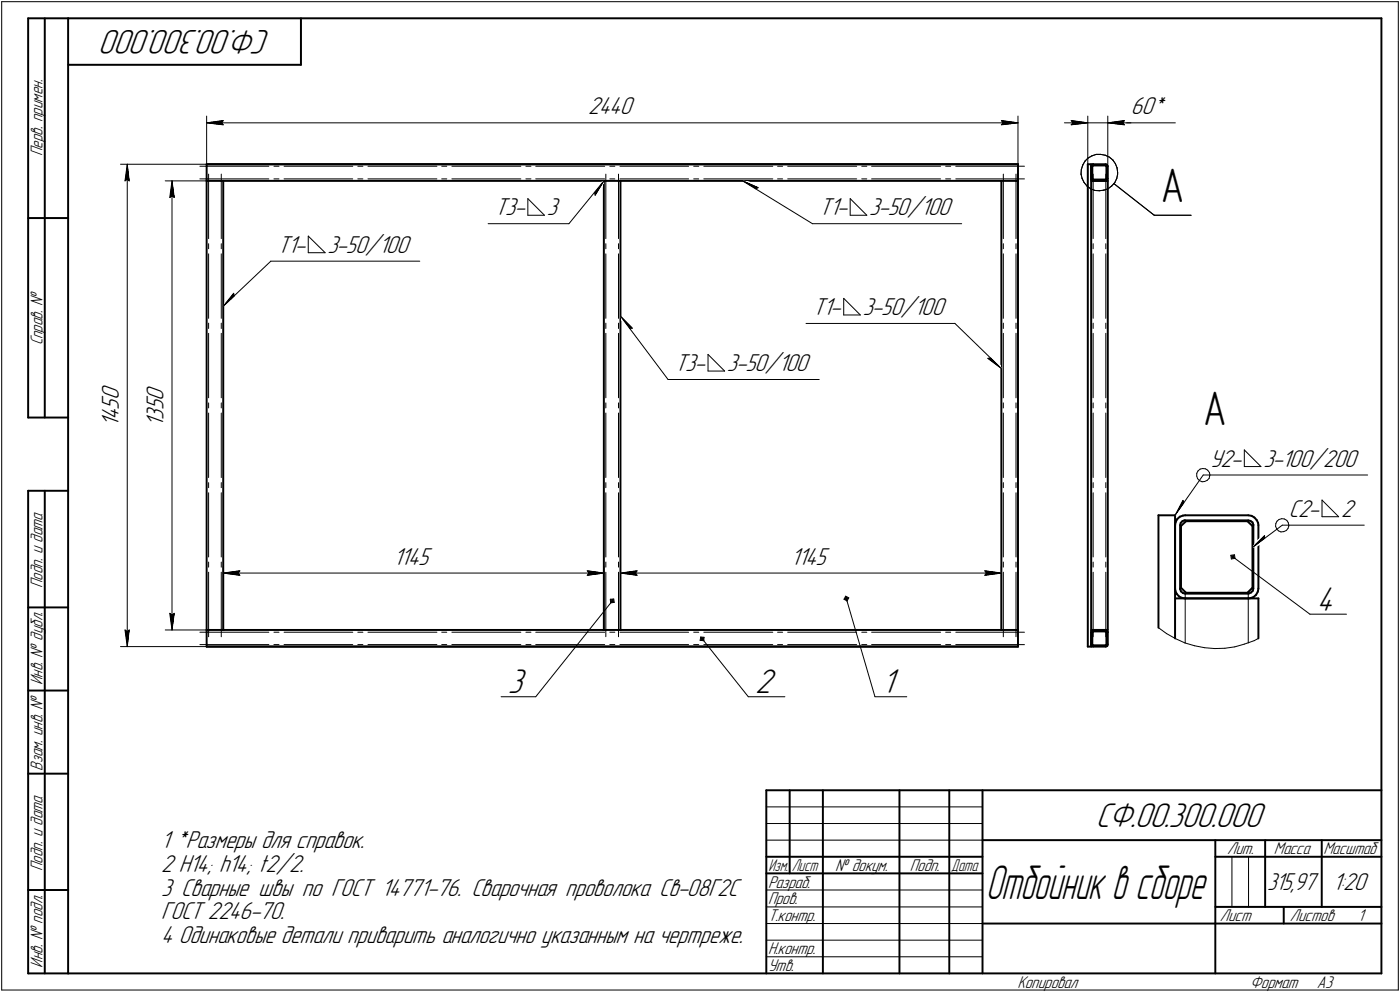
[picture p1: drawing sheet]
<svg xmlns="http://www.w3.org/2000/svg" width="421mm" height="298mm" viewBox="0 0 421 298" stroke-linecap="round" stroke-linejoin="round" font-family="sans-serif">
<defs><g id="words">
<text font-size="15.1" x="296.5" y="270.1">Отбойник в сборе</text>
<g font-size="14.6">
<text x="349.1" y="60.6">А</text>
<text x="361.9" y="127.8">А</text>
</g>
<g font-size="10.9">
<text x="81.4" y="9" transform="rotate(-180 81.4 9)">СФ.00.300.000</text>
<text x="396" y="183.6">4</text>
<text x="152.7" y="208.4">3</text>
<text x="227.1" y="208.4">2</text>
<text x="265.2" y="208.4">1</text>
<text x="329.6" y="248.5">СФ.00.300.000</text>
</g>
<g font-size="7.8">
<text x="176.9" y="34.3">2440</text>
<text x="340.1" y="34.3">60*</text>
<text x="148.8" y="64.7">Т3-</text>
<text x="164.5" y="64.7">3</text>
<text x="246.4" y="64.7">Т1-</text>
<text x="261.4" y="64.7">3-50/100</text>
<text x="83.4" y="76">Т1-</text>
<text x="98.5" y="76">3-50/100</text>
<text x="244.4" y="94.7">Т1-</text>
<text x="259.5" y="94.7">3-50/100</text>
<text x="202.9" y="111.5">Т3-</text>
<text x="218.6" y="111.5">3-50/100</text>
<text x="35.7" y="123.1" transform="rotate(-90 35.7 123.1)">5</text>
<text x="35.7" y="120.3" transform="rotate(-90 35.7 120.3)">0</text>
<text x="49.2" y="123.3" transform="rotate(-90 49.2 123.3)">5</text>
<text x="49.2" y="120.5" transform="rotate(-90 49.2 120.5)">0</text>
<text x="35.7" y="128.4" transform="rotate(-90 35.7 128.4)">1</text>
<text x="35.7" y="126.3" transform="rotate(-90 35.7 126.3)">4</text>
<text x="49.2" y="128.2" transform="rotate(-90 49.2 128.2)">1</text>
<text x="49.2" y="126.1" transform="rotate(-90 49.2 126.1)">3</text>
<text x="363.9" y="140.2">У2-</text>
<text x="380" y="140.2">3-100/200</text>
<text x="387.6" y="155.3">C2-</text>
<text x="403.3" y="155.3">2</text>
<text x="118.4" y="169.7">1145</text>
<text x="237.9" y="169.7">1145</text>
<text x="48.5" y="254.9">1 *Размеры для справок.</text>
<text x="48.5" y="262">2 H14; h14; t2/2.</text>
<text x="48.5" y="269.2">3 Сварные швы по ГОСТ 14771-76. Сварочная проволока Св-08Г2С</text>
<text x="400.8" y="267.5">1:20</text>
<text x="48.5" y="276.3">ГОСТ 2246-70.</text>
<text x="48.5" y="283.4">4 Одинаковые детали приварить аналогично указанным на чертреже.</text>
</g>
<text font-size="7.7" x="381.1" y="267.5">315,97</text>
<g font-size="5.4">
<text x="12.8" y="46.9" transform="rotate(-90 12.8 46.9)">Перв. примен.</text>
<text x="12.8" y="103.8" transform="rotate(-90 12.8 103.8)">Справ. №</text>
<text x="12.8" y="176.7" transform="rotate(-90 12.8 176.7)">Подп. и дата</text>
<text x="12.8" y="205.8" transform="rotate(-90 12.8 205.8)">Инв. № дубл.</text>
<text x="12.8" y="231.6" transform="rotate(-90 12.8 231.6)">Взам. инв. №</text>
<text x="369.1" y="256.8">Лит.</text>
<text x="383.1" y="256.8">Масса</text>
<text x="398" y="256.8">Масштаб</text>
<text x="12.8" y="261.7" transform="rotate(-90 12.8 261.7)">Подп. и дата</text>
<text x="251.2" y="261.8">№ докум.</text>
<text x="273.6" y="261.8">Подп.</text>
<text x="231" y="266.8">Разраб.</text>
<text x="231" y="271.8">Пров.</text>
<text x="231" y="276.8">Т.контр.</text>
<text x="366.9" y="276.8">Лист</text>
<text x="387.9" y="276.8">Листов</text>
<text x="408.4" y="276.8">1</text>
<text x="231" y="286.8">Н.контр.</text>
<text x="12.8" y="290.8" transform="rotate(-90 12.8 290.8)">Инв. № подл.</text>
<text x="231" y="291.8">Утв.</text>
<text x="306" y="296.8">Копировал</text>
<text x="376" y="296.8">Формат</text>
<text x="396" y="296.8">A3</text>
</g>
<g font-size="5.3">
<text x="231.1" y="261.8">Изм.</text>
<text x="238.1" y="261.8">Лист</text>
<text x="286.1" y="261.8">Дата</text>
</g>
</g></defs>
<g fill="none" stroke="#000" stroke-width=".59">
<path d="M8.5 5.5v120zM8.5 5.5h12zM13.5 5.5v120zM20.5 5.5v287zM20.5 5.5h395zM20.5 19.5h70zM90.5 5.5v14zM415.5 5.5v287zM62.1 49.4h244.1zM62.1 50v3.8zM62.1 53.8v.6zM62.1 49.4v.6z"/>
<path d="M62.1 54.4v134.9zM62.1 54.4h.6zM62.7 54.4h3.8zM66.5 54.4h.6zM67.1 54.4h114.5zM67.1 54.4v134.9zM181.6 54.4v134.9zM181.6 54.4h.6zM182.2 54.4h3.8zM186 54.4h.6zM186.6 54.4v134.9zM186.6 54.4h114.6z"/>
<path d="M301.2 54.4v134.9zM301.2 54.4h.6zM301.8 54.4h3.8zM305.6 54.4h.6zM306.2 54.4v134.9zM306.2 53.8v.6zM306.2 50v3.8zM306.2 49.4v.6zM327.2 49.4v144.9zM327.2 49.4h1zM328.2 50v3.8zM328.2 53.8l.1 .4z"/>
<path d="M328.2 49.4v144.9zM328.2 54.4h.6zM328.3 49.5l-.1 .5zM328.3 49.5l.4-.1zM328.3 54.2l.5 .2zM328.4 50v3.8zM328.4 53.8l.1 .1zM328.5 53.9l.3 .1zM328.5 49.7l-.1 .3zM328.5 49.7l.3-.1zM328.5 50v3.7zM328.5 53.7l.3 .3z"/>
<path d="M328.7 49.4h.1M328.8 54h3.8zM328.8 49.4h3.8zM328.8 54.4h3.8zM328.8 49.6h3.8zM328.8 49.7h3.7zM328.8 54h3.7zM328.8 49.7l-.3 .3zM332.5 54l.3-.3zM332.5 49.7l.3 .3zM332.6 54l.1-.1zM332.6 54.4l.4-.2z"/>
<path d="M332.6 49.4l.3 .1zM332.6 49.6l.1 .1zM332.6 54.4h.6zM332.7 49.7l.1 .3zM332.8 53.8l-.1 .1zM332.8 50v3.8zM332.8 50v3.7zM332.9 49.5l.3 .5zM333.2 50v3.8zM333.2 53.8l-.2 .4zM333.2 54.4v134.9zM8.5 65.5h12z"/>
<path d="M8.5 125.5h12zM8.5 147.5v145zM8.5 147.5h12zM13.5 147.5v145zM348.4 154.9v33.7zM348.4 154.9h5zM353.4 157.8v19.1zM353.4 154.9v37zM353.6 156.9l-.2 .9zM354.1 156l-.5 .9zM354.1 156l.7-.7zM354.8 155.3l1-.4z"/>
<path d="M354.9 157.8v19.1zM355.1 157.1l-.2 .7zM355.1 157.1l.5-.5zM355.2 158.1v18.5zM355.2 158.1l1.5-1.5zM355.6 156.6l.6-.2zM355.8 154.9h.6zM356.2 156.4h.2zM356.4 154.9h19zM356.4 156.4h19zM356.7 156.6h18.5zM375.2 156.6l1.5 1.5z"/>
<path d="M375.4 154.9l1 .1zM375.4 156.4l.7 .1zM376.1 156.5l.6 .5zM376.4 155l.9 .5zM376.7 157l.2 .6zM376.7 158.1v18.5zM376.9 157.8v19.1zM376.9 157.6v.2zM377.3 155.5l.7 .8zM378 156.3l.4 .8zM378.4 157.1l.1 .7zM378.5 157.8v19.1z"/>
<path d="M353.4 176.9l.1 .6zM353.4 179.8h3zM353.5 177.5l.4 1zM353.9 178.5l.7 .7zM354.6 179.2l.8 .5zM354.9 177l.3 .7zM354.9 176.9v.1zM355.2 177.7l.6 .5zM355.2 176.6l1.5 1.5zM355.4 179.7l1 .1zM355.8 178.2l.6 .2zM356.4 178.4h19z"/>
<path d="M356.4 179.8h19zM356.7 178.1h18.5zM375.2 178.1l1.5-1.5zM375.4 178.4l.3-.1zM375.4 179.8l.7-.1zM375.4 179.8h3.1zM375.7 178.3l.6-.2zM376.1 179.7l.9-.3zM376.8 177.5l-.5 .6zM376.9 176.9l-.1 .6zM377 179.4l.8-.7zM378.3 177.8l-.5 .9z"/>
<path d="M378.5 176.9l-.2 .9zM378.5 179.8v12.1zM8.5 182.5h12zM62.1 194.3h244.1zM62.1 190v3.7zM62.1 193.7v.6zM62.1 189.3v.7zM62.1 189.3h.6zM62.7 189.3h3.8zM66.5 189.3h.6zM67.1 189.3h114.5zM181.6 189.3h.6z"/>
<path d="M182.2 189.3h3.8zM186 189.3h.6zM186.6 189.3h114.6zM301.2 189.3h.6zM301.8 189.3h3.8zM305.6 189.3h.6zM306.2 193.7v.6zM306.2 190v3.7zM306.2 189.3v.7zM327.2 194.3h1zM328.2 190v3.7zM328.2 193.8l.1 .4z"/>
<path d="M328.2 193.8h.1M328.2 189.3h.6zM328.3 189.6l-.1 .4zM328.3 189.6l.4-.3zM328.3 194.2l.5 .1zM328.4 190v3.7zM328.4 193.7l.1 .3zM328.5 194l.3 .1zM328.5 189.7l-.1 .3zM328.5 189.7h.3zM328.5 190v3.7zM328.5 193.7l.3 .3z"/>
<path d="M328.7 189.3h.1M328.8 194.1h3.8zM328.8 189.3h3.8zM328.8 194.3h3.8zM328.8 189.7h3.8zM328.8 189.7h3.7zM328.8 194h3.7zM328.8 189.7l-.3 .3zM332.5 194l.3-.3zM332.5 189.7l.3 .3zM332.6 194.1l.1-.1zM332.6 194.3l.4-.2z"/>
<path d="M332.6 189.3l.3 .2zM332.6 189.7h.1zM332.6 189.3h.6zM332.7 189.7l.1 .3zM332.8 193.7l-.1 .3zM332.8 190v3.7zM332.9 189.5l.3 .4zM333.2 190v3.7zM333.2 193.7l-.2 .4zM333.2 189.9h.1M8.5 207.5h12zM8.5 232.5h12z"/>
<path d="M230.5 237.5h185zM230.5 237.5v55zM237.5 237.5v25zM247.5 237.5v55zM270.5 237.5v55zM285.5 237.5v55zM295.5 237.5v55zM230.5 257.5h65zM295.5 252.5h120zM365.5 252.5v40zM365.5 257.5h15zM380.5 252.5v20z"/>
<path d="M380.5 257.5h35zM397.5 252.5v20zM8.5 267.5h12zM230.5 262.5h65zM295.5 277.5h70zM365.5 277.5h50zM365.5 272.5h50zM386.1 272.5v5zM8.5 292.5h12zM20.5 292.5h395z"/>
</g>
<g fill="none" stroke="#000" stroke-width=".3">
<path d="M.5 .5v297zM.5 .5h420zM420.5 .5v297zM62.1 34.9v14.5zM62.1 36.9l5-.7zM62.1 36.9l5 .6zM62.1 36.9h244.1zM66.6 36.9l.5 .6zM67.1 36.2l-.5 .7zM301.2 37.5l5-.6zM301.2 36.2l.5 .7zM301.2 36.2l5 .7z"/>
<path d="M301.7 36.9l-.5 .6zM306.2 34.9v14.5zM320.1 36.9h7.1zM322.2 36.2l5 .7zM322.2 36.2l.5 .7zM322.2 37.5l5-.6zM322.7 36.9l-.5 .6zM327.2 34.9v14.5zM327.2 36.9h6zM333.2 36.9h5zM333.2 34.9v15.1zM333.2 36.9l5 .6z"/>
<path d="M333.2 36.9l5-.7zM333.2 36.9h6.9zM337.7 36.9l.5 .6zM338.2 36.9h15.3zM338.2 36.2l-.5 .7zM36.2 49.4h25.9zM37.6 54.4l.7-.6zM38.3 49.4l.6 5zM38.3 53.8l.6 .6zM38.3 49.4l-.7 5zM38.3 49.4v144.9zM49.7 54.4h12.4z"/>
<path d="M51.1 59.4l.6-.6zM51.7 54.4l.7 5zM51.7 58.8l.7 .6zM51.7 54.4l-.6 5zM51.7 54.4v134.9zM60.1 53.8h20.8zM60.1 50h20.8zM62.7 52.3v19.4zM66.5 52.3v19.4zM82.4 53.8h1.5zM82.4 50h1.5zM85.4 53.8h20.7z"/>
<path d="M85.4 50h20.7zM107.6 53.8h1.5zM107.6 50h1.5zM110.7 53.8h20.7zM110.7 50h20.7zM132.8 53.8h1.6zM132.8 50h1.6zM135.9 53.8h20.7zM135.9 50h20.7zM158.2 53.8h1.5zM158.2 50h1.5zM158.7 59.7v5z"/>
<path d="M158.7 59.7l5 5zM161.1 53.8h20.8zM161.1 50h20.8zM178.8 57.8l.2 .9zM181.6 54.4l-2.6 4.3zM181.6 54.4l-10.5 12.8zM182.2 52.3v19.4zM183.4 53.8h1.5zM183.4 50h1.5zM186 52.3v19.4zM186.4 53.8h20.7zM186.4 50h20.7z"/>
<path d="M208.6 53.8h1.5zM208.6 50h1.5zM211.7 53.8h20.7zM211.7 50h20.7zM223.4 54.4l4.6 2zM223.4 54.4l20.9 12.8zM227.2 56.7l.8-.3zM233.8 53.8h1.6zM233.8 50h1.6zM236.9 53.8h20.7zM236.9 50h20.7zM255.7 59.7v5z"/>
<path d="M255.7 59.7l5 5zM259.2 53.8h1.5zM259.2 50h1.5zM262.1 53.8h20.8zM262.1 50h20.8zM284.4 53.8h1.5zM284.4 50h1.5zM287.4 53.8h20.7zM287.4 50h20.7zM301.8 52.3v19.4zM305.6 52.3v19.4zM325.1 52.3l.4 1.4z"/>
<path d="M325.2 51l-.1 1.3zM325.5 53.7l.6 1.2zM325.6 49.6l-.4 1.4zM326.1 54.9l.8 1zM326.3 48.4l-.7 1.2zM326.9 55.9l1.1 .8zM327.2 47.5l1.2-.7zM327.2 47.5l-.9 .9zM328 56.7l1.3 .5zM328.4 46.8l1.3-.4zM328.8 52.3v19.4zM329.3 57.2l1.3 .1z"/>
<path d="M329.7 46.4h1.3zM330.6 57.3l1.4-.2zM331 46.4l1.4 .3zM332 57.1l1.2-.4zM332.4 46.7l1.3 .5zM332.6 52.3v19.4zM333.2 56.7l1.1-.8zM333.7 47.2l1 .9zM334.7 48.1l.7 1.1zM335 55.2l12.1 9.5zM335.3 54.9l-1 1zM335.4 49.2l.6 1.3z"/>
<path d="M335.9 53.6l-.6 1.3zM336 50.5l.1 1.3zM336.1 52.3l-.2 1.3zM336.1 51.8v.5zM62.7 76.3v19.4zM62.7 73.2v1.6zM66.5 76.3v19.4zM66.5 73.2v1.6zM81.4 78.5h44.8zM92.7 71v4.9zM92.7 71l5.1 4.9zM92.7 75.9h5.1z"/>
<path d="M146.8 67.2h24.3zM158.7 64.7h5zM182.2 76.3v19.4zM182.2 73.2v1.6zM186 76.3v19.4zM186 73.2v1.6zM244.3 67.2h44.9zM255.7 64.7h5zM301.8 76.3v19.4zM301.8 73.2v1.6zM305.6 76.3v19.4zM305.6 73.2v1.6z"/>
<path d="M328.8 76.3v19.4zM328.8 73.2v1.6zM332.6 76.3v19.4zM332.6 73.2v1.6zM347.1 64.7h11.1zM62.7 97.1v1.6zM66.5 97.1v1.6zM67.1 92l14.3-13.5zM70.3 88.1l-3.2 3.9zM70.3 88.1l.1 .9zM182.2 97.1v1.6zM186 97.1v1.6z"/>
<path d="M186.6 95l3.6 3.6zM186.6 95l14.3 19zM189.3 98.6h.9zM242.4 97.2h44.8zM253.7 89.7v5zM253.7 89.7l5 5zM253.7 94.7h5zM287.2 97.2l14 13.5zM301.8 97.1v1.6zM305.6 97.1v1.6zM328.8 97.1v1.6zM332.6 97.1v1.6z"/>
<path d="M62.7 100.2v19.3zM66.5 100.2v19.3zM182.2 100.2v19.3zM186 100.2v19.3zM200.9 114h45.5zM212.9 106.5v5zM212.9 106.5l5 5zM212.9 111.5h5zM297.1 107.7l4.1 3zM297.1 107.7l.8-.1zM301.8 100.2v19.3zM305.6 100.2v19.3z"/>
<path d="M328.8 100.2v19.3zM332.6 100.2v19.3zM62.7 124.1v19.4zM62.7 121.1v1.5zM66.5 124.1v19.4zM66.5 121.1v1.5zM182.2 124.1v19.4zM182.2 121.1v1.5zM186 124.1v19.4zM186 121.1v1.5zM301.8 124.1v19.4zM301.8 121.1v1.5z"/>
<path d="M305.6 124.1v19.4zM305.6 121.1v1.5zM328.8 124.1v19.4zM328.8 121.1v1.5zM332.6 124.1v19.4zM332.6 121.1v1.5zM374.2 135.2v5zM374.2 135.2l5 5zM62.7 148.1v19.3zM62.7 145v1.6zM66.5 148.1v19.3zM66.5 145v1.6z"/>
<path d="M182.2 148.1v19.3zM182.2 145v1.6zM186 148.1v19.3zM186 145v1.6zM301.8 148.1v19.3zM301.8 145v1.6zM305.6 148.1v19.3zM305.6 145v1.6zM328.8 148.1v19.3zM328.8 145v1.6zM332.6 148.1v19.3zM332.6 145v1.6z"/>
<path d="M355.8 150.4l-2.4 4.5zM355.8 150.4l.2 .7zM359.9 142.2v.9zM359.9 143.1l.3 .7zM360.2 143.8l.6 .6zM360.3 141.6l.6-.6zM360.3 141.6l-.4 .6zM360.8 144.4l.7 .4zM360.9 141l.8-.2zM361.5 144.8l.8-.1zM361.7 140.8l.8 .1zM361.9 142.7l-8.5 12.2z"/>
<path d="M361.9 142.7h49.4zM362.3 144.7l.8-.3zM362.5 140.9l.7 .4zM363.1 144.4l.5-.6zM363.2 141.3l.5 .7zM363.7 142l.2 .7zM363.8 143l-.2 .8zM363.9 142.7l-.1 .3zM374.2 140.2h5zM383.6 158.2l.4 .7zM383.7 157.3l-.1 .9zM384 158.9l.5 .6z"/>
<path d="M384 156.6l.6-.5zM384 156.6l-.3 .7zM384.5 159.5l.7 .4zM384.6 156.1l.9-.2zM385.2 159.9l.9-.1zM385.5 155.9l.7 .1zM385.7 157.8h24.6zM386.1 159.8l.7-.4zM386.2 156l.8 .4zM387 156.4l.4 .7zM387.3 158.8l-.5 .6zM387.4 157.1l.2 .7z"/>
<path d="M387.6 158.1l-.3 .7zM387.6 157.8v.3zM397.6 150.3v5zM397.6 150.3l5 5zM397.6 155.3h5zM62.7 172v19.3zM62.7 168.9v1.5zM66.5 172v19.3zM66.5 168.9v1.5zM67.1 170.3v19zM67.1 172.2l5-.7zM67.1 172.2l5 .7z"/>
<path d="M67.1 172.2h114.5zM71.6 172.2l.5 .7zM72.1 171.5l-.5 .7zM176.6 172.9l5-.7zM176.6 171.5l.5 .7zM176.6 171.5l5 .7zM177.1 172.2l-.5 .7zM181.6 170.3v19zM182.2 172v19.3zM182.2 168.9v1.5zM186 172v19.3zM186 168.9v1.5z"/>
<path d="M186.6 170.3v19zM186.6 172.2l5-.7zM186.6 172.2l5 .7zM186.6 172.2h114.6zM191.1 172.2l.5 .7zM191.6 171.5l-.5 .7zM254.3 179.9l.3 .2zM254.3 179.2l1 .5zM254.3 179.2l-.5 .9zM254.4 179.4l.6 .3zM254.4 179.4l-.3 .6zM254.5 179.6l.3 .1z"/>
<path d="M254.5 179.6l-.2 .3zM254.5 179.8l8.6 29.6zM254.8 179.7l-.2 .4zM255 179.7l-.3 .6zM255.3 179.7l-.5 .9zM296.2 172.9l5-.7zM296.2 171.5l.5 .7zM296.2 171.5l5 .7zM296.7 172.2l-.5 .7zM301.2 170.3v19zM301.8 172v19.3zM301.8 168.9v1.5z"/>
<path d="M305.6 172v19.3zM305.6 168.9v1.5zM328.8 172v19.3zM328.8 168.9v1.5zM332.6 172v19.3zM332.6 168.9v1.5zM356.4 177.9v15.3zM370.2 166.9l1.1-.2zM370.2 166.9l.1 1.1zM370.3 168l1.1-.2zM370.4 167h.7zM370.4 167l.1 .7z"/>
<path d="M370.5 167.7l.7-.1zM370.6 167.2l.3-.1zM370.6 167.2l.1 .4zM370.7 167.6l.3-.1zM370.8 167.4l23.2 17.2zM370.9 167.1l.1 .4zM371 167.5l.2 .1zM371.1 167l.1 .6zM371.2 167.6l.2 .2zM371.3 166.7l.1 1.1zM375.4 177.9v15.3zM376.7 164.5l3.6-3.5z"/>
<path d="M376.7 164.5l9-6.7zM380.3 161v.8zM36.2 194.3h25.9zM37.6 189.3l.7 5zM37.6 189.3l.7 .5zM38.3 189.8l.6-.5zM38.9 189.3l-.6 5zM49.7 189.3h12.4zM51.1 184.3l.6 5zM51.1 184.3l.6 .5zM51.7 184.8l.7-.5zM52.4 184.3l-.7 5z"/>
<path d="M60.1 193.7h20.8zM60.1 190h20.8zM82.4 193.7h1.5zM82.4 190h1.5zM85.4 193.7h20.7zM85.4 190h20.7zM107.6 193.7h1.5zM107.6 190h1.5zM110.7 193.7h20.7zM110.7 190h20.7zM132.8 193.7h1.6zM132.8 190h1.6z"/>
<path d="M135.9 193.7h20.7zM135.9 190h20.7zM158.2 193.7h1.5zM158.2 190h1.5zM161.1 193.7h20.8zM161.1 190h20.8zM183.4 193.7h1.5zM183.4 190h1.5zM183.6 180.1l1-.1zM183.6 180.1v1.1zM183.6 181.2l1.1-.2zM183.7 180.3l.7-.1z"/>
<path d="M183.7 180.3l.1 .7zM183.8 181l.7-.1zM183.8 181l-.2 .2zM184 180.8h.3zM184 180.4h.3zM184 180.4v.4zM184 180.8l-.2 .2zM184.1 180.6l-23 28.8zM184.3 180.4v.4zM184.4 180.2l.1 .7zM184.6 180l.1 1zM186.4 193.7h20.7z"/>
<path d="M186.4 190h20.7zM208.6 193.7h1.5zM208.6 190h1.5zM210.6 192.4l1.1 .1zM210.7 191.4l1.1 .1zM210.7 191.4l-.1 1zM210.8 191.6l.8 .1zM210.8 191.6v.7zM210.8 192.3l.7 .1zM211 191.8l.3 .1zM211 191.8v.3zM211 192.1l.3 .1z"/>
<path d="M211.2 191.9l13.8 17.5zM211.3 191.9v.3zM211.3 192.2l.2 .2zM211.5 192.4l.2 .1zM211.6 191.7l-.1 .7zM211.7 193.7h20.7zM211.7 190h20.7zM211.8 191.5l-.1 1zM233.8 193.7h1.6zM233.8 190h1.6zM236.9 193.7h20.7zM236.9 190h20.7z"/>
<path d="M253.8 180.1l1 .5zM254.1 180l.6 .3zM254.6 180.1l.1 .2zM254.7 180.3l.1 .3zM259.2 193.7h1.5zM259.2 190h1.5zM262.1 193.7h20.8zM262.1 190h20.8zM284.4 193.7h1.5zM284.4 190h1.5zM287.4 193.7h20.7zM287.4 190h20.7z"/>
<path d="M348.4 188.6l2.5 1.8zM350.9 190.4l2.7 1.5zM353.6 191.9l2.8 1.3zM356.4 193.2l2.8 .9zM359.2 194.1l3.1 .5zM362.3 194.6l3 .3zM365.3 194.9l3.1-.1zM368.4 194.8l2.9-.4zM371.3 194.4l3-.9zM374.3 193.5l2.9-1zM377.2 192.5l1.3-.6zM394 184.6h11z"/>
<path d="M150.7 209.4h10.4zM225 209.4h11.1zM263.1 209.4h9.6zM230.5 247.5h65zM230.5 252.5h65zM230.5 242.5h65zM370.5 257.5v15zM375.5 257.5v15zM230.5 267.5h65zM230.5 272.5h65zM230.5 277.5h65zM.5 297.5h420z"/>
<path d="M230.5 282.5h65zM230.5 287.5h65z"/>
</g>
<g fill="#fff" stroke="#fff" stroke-width=".3">
<path d="M202.9 105.9h41.4zM202.9 106h41.4zM202.9 106.1h41.4zM202.9 106.2h41.4zM202.9 106.3h41.4zM202.9 106.3h41.4zM202.9 106.4h41.4zM202.9 106.5h41.4zM202.9 106.6h41.4zM202.9 106.7h41.4zM202.9 106.8h41.4zM202.9 106.8h41.4zM202.9 106.9h41.4zM202.9 107h41.4zM202.9 107.1h41.4zM202.9 107.2h41.4zM202.9 107.3h41.4zM202.9 107.4h41.4zM202.9 107.4h41.4zM202.9 107.5h41.4zM202.9 107.6h41.4zM202.9 107.7h41.4zM202.9 107.8h41.4zM202.9 107.9h41.4zM202.9 107.9h41.4zM202.9 108h41.4zM202.9 108.1h41.4zM202.9 108.2h41.4zM202.9 108.3h41.4zM202.9 108.4h41.4zM202.9 108.5h41.4zM202.9 108.5h41.4zM202.9 108.6h41.4zM202.9 108.7h41.4zM202.9 108.8h41.4zM202.9 108.9h41.4zM202.9 109h41.4zM202.9 109.1h41.4zM202.9 109.1h41.4zM202.9 109.2h41.4zM202.9 109.3h41.4zM202.9 109.4h41.4zM202.9 109.5h41.4zM202.9 109.6h41.4zM202.9 109.6h41.4zM202.9 109.7h41.4zM202.9 109.8h41.4zM202.9 109.9h41.4zM202.9 110h41.4zM202.9 110.1h41.4zM202.9 110.2h41.4zM202.9 110.2h41.4zM202.9 110.3h41.4zM202.9 110.4h41.4zM202.9 110.5h41.4zM202.9 110.6h41.4zM202.9 110.7h41.4zM202.9 110.7h41.4zM202.9 110.8h41.4zM202.9 110.9h41.4zM202.9 111h41.4zM202.9 111.1h41.4zM202.9 111.2h41.4zM202.9 111.3h41.4zM202.9 111.3h41.4zM202.9 111.4h41.4zM202.9 111.5h41.4zM202.9 111.6h41.4zM202.9 111.7h41.4zM202.9 111.8h41.4zM202.9 111.8h41.4zM202.9 111.9h41.4zM202.9 112h41.4zM202.9 112.1h41.4zM202.9 112.2h41.4zM202.9 112.3h41.4zM202.9 112.4h41.4zM202.9 112.4h41.4zM202.9 112.5h41.4zM202.9 112.6h41.4zM202.9 112.7h41.4zM202.9 112.8h41.4zM202.9 112.9h41.4zM202.9 112.9h41.4z"/>
<path d="M186.7 95.2h.2zM186.7 95.2h.3zM186.8 95.3h.4zM186.8 95.4h.6zM186.8 95.5h.7zM186.8 95.6h.8zM186.9 95.7h.9zM186.9 95.8h1zM186.9 95.8h1.1zM186.9 95.9h1.3zM186.9 96h1.4zM186.9 96.1h1.5zM186.9 96.2h1.6zM186.9 96.3h1.7zM187 96.4h1.6zM187.1 96.4h1.6zM187.2 96.5h1.6zM187.3 96.6h1.6zM187.3 96.7h1.7zM187.4 96.8h1.7zM187.5 96.9h1.6zM187.5 96.9h1.7zM187.5 97h1.8zM187.6 97.1h1.8zM187.7 97.2h1.8zM187.8 97.3h1.8zM187.8 97.4h1.9zM187.9 97.5h1.8zM188 97.5h1.8zM188 97.6h1.9zM188 97.7h2zM188.1 97.8h2zM188.2 97.9h2zM188.3 98h1.9zM188.3 98h2zM188.4 98.1h2zM188.5 98.2h2zM188.6 98.3h2zM188.6 98.4h2.1zM188.6 98.5h2.2zM188.7 98.6h2.1zM188.8 98.6h2.1zM188.8 98.7h2.1zM188.9 98.8h1.9zM189 98.9h1.8zM189.1 99h1.5zM189.1 99.1h1.4zM189.1 99.1h1.3zM189.2 99.2h1zM189.3 99.3h.9zM189.3 99.4h.8zM189.4 99.5h.5zM189.5 99.6h.3zM189.6 99.7h.1z"/>
<path d="M83.4 70.4h40.8zM83.4 70.4h40.8zM83.4 70.5h40.8zM83.4 70.6h40.8zM83.4 70.7h40.8zM83.4 70.8h40.8zM83.4 70.9h40.8zM83.4 71h40.8zM83.4 71h40.8zM83.4 71.1h40.8zM83.4 71.2h40.8zM83.4 71.3h40.8zM83.4 71.4h40.8zM83.4 71.5h40.8zM83.4 71.5h40.8zM83.4 71.6h40.8zM83.4 71.7h40.8zM83.4 71.8h40.8zM83.4 71.9h40.8zM83.4 72h40.8zM83.4 72.1h40.8zM83.4 72.1h40.8zM83.4 72.2h40.8zM83.4 72.3h40.8zM83.4 72.4h40.8zM83.4 72.5h40.8zM83.4 72.6h40.8zM83.4 72.6h40.8zM83.4 72.7h40.8zM83.4 72.8h40.8zM83.4 72.9h40.8zM83.4 73h40.8zM83.4 73.1h40.8zM83.4 73.2h40.8zM83.4 73.2h40.8zM83.4 73.3h40.8zM83.4 73.4h40.8zM83.4 73.5h40.8zM83.4 73.6h40.8zM83.4 73.7h40.8zM83.4 73.7h40.8zM83.4 73.8h40.8zM83.4 73.9h40.8zM83.4 74h40.8zM83.4 74.1h40.8zM83.4 74.2h40.8zM83.4 74.3h40.8zM83.4 74.3h40.8zM83.4 74.4h40.8zM83.4 74.5h40.8zM83.4 74.6h40.8zM83.4 74.7h40.8zM83.4 74.8h40.8zM83.4 74.8h40.8zM83.4 74.9h40.8zM83.4 75h40.8zM83.4 75.1h40.8zM83.4 75.2h40.8zM83.4 75.3h40.8zM83.4 75.4h40.8zM83.4 75.4h40.8zM83.4 75.5h40.8zM83.4 75.6h40.8zM83.4 75.7h40.8zM83.4 75.8h40.8zM83.4 75.9h40.8zM83.4 75.9h40.8zM83.4 76h40.8zM83.4 76.1h40.8zM83.4 76.2h40.8zM83.4 76.3h40.8zM83.4 76.4h40.8zM83.4 76.5h40.8zM83.4 76.5h40.8zM83.4 76.6h40.8zM83.4 76.7h40.8zM83.4 76.8h40.8zM83.4 76.9h40.8zM83.4 77h40.8zM83.4 77h40.8zM83.4 77.1h40.8zM83.4 77.2h40.8zM83.4 77.3h40.8zM83.4 77.4h40.8zM83.4 77.5h40.8z"/>
<path d="M70.2 87.5h.2zM70.1 87.6h.4zM70 87.7h.6zM69.9 87.8h.8zM69.9 87.9h.9zM69.8 88h1.1zM69.8 88.1h1.2zM69.7 88.1h1.3zM69.6 88.2h1.5zM69.5 88.3h1.7zM69.5 88.4h1.8zM69.4 88.5h2zM69.3 88.6h2.2zM69.3 88.6h2.2zM69.2 88.7h2.2zM69.1 88.8h2.2zM69.1 88.9h2.1zM69 89h2.1zM68.9 89.1h2.1zM68.8 89.2h2.2zM68.7 89.2h2.2zM68.7 89.3h2.1zM68.7 89.4h2zM68.6 89.5h2zM68.5 89.6h2zM68.4 89.7h2zM68.3 89.7h2.1zM68.3 89.8h2zM68.2 89.9h2zM68.2 90h1.9zM68.1 90.1h1.9zM68 90.2h1.8zM67.9 90.3h1.9zM67.9 90.3h1.8zM67.9 90.4h1.7zM67.8 90.5h1.7zM67.8 90.6h1.6zM67.7 90.7h1.6zM67.7 90.8h1.6zM67.6 90.8h1.6zM67.6 90.9h1.5zM67.6 91h1.4zM67.6 91.1h1.3zM67.6 91.2h1.2zM67.5 91.3h1.2zM67.5 91.4h1.2zM67.4 91.4h1.2zM67.4 91.5h1.1zM67.4 91.6h.9zM67.3 91.7h.9zM67.3 91.8h.6zM67.2 91.9h.4zM67.2 91.9h.2z"/>
<path d="M244.4 89.1h40.8zM244.4 89.2h40.8zM244.4 89.2h40.8zM244.4 89.3h40.8zM244.4 89.4h40.8zM244.4 89.5h40.8zM244.4 89.6h40.8zM244.4 89.7h40.8zM244.4 89.7h40.8zM244.4 89.8h40.8zM244.4 89.9h40.8zM244.4 90h40.8zM244.4 90.1h40.8zM244.4 90.2h40.8zM244.4 90.3h40.8zM244.4 90.3h40.8zM244.4 90.4h40.8zM244.4 90.5h40.8zM244.4 90.6h40.8zM244.4 90.7h40.8zM244.4 90.8h40.8zM244.4 90.8h40.8zM244.4 90.9h40.8zM244.4 91h40.8zM244.4 91.1h40.8zM244.4 91.2h40.8zM244.4 91.3h40.8zM244.4 91.4h40.8zM244.4 91.4h40.8zM244.4 91.5h40.8zM244.4 91.6h40.8zM244.4 91.7h40.8zM244.4 91.8h40.8zM244.4 91.9h40.8zM244.4 91.9h40.8zM244.4 92h40.8zM244.4 92.1h40.8zM244.4 92.2h40.8zM244.4 92.3h40.8zM244.4 92.4h40.8zM244.4 92.5h40.8zM244.4 92.5h40.8zM244.4 92.6h40.8zM244.4 92.7h40.8zM244.4 92.8h40.8zM244.4 92.9h40.8zM244.4 93h40.8zM244.4 93h40.8zM244.4 93.1h40.8zM244.4 93.2h40.8zM244.4 93.3h40.8zM244.4 93.4h40.8zM244.4 93.5h40.8zM244.4 93.6h40.8zM244.4 93.6h40.8zM244.4 93.7h40.8zM244.4 93.8h40.8zM244.4 93.9h40.8zM244.4 94h40.8zM244.4 94.1h40.8zM244.4 94.1h40.8zM244.4 94.2h40.8zM244.4 94.3h40.8zM244.4 94.4h40.8zM244.4 94.5h40.8zM244.4 94.6h40.8zM244.4 94.7h40.8zM244.4 94.7h40.8zM244.4 94.8h40.8zM244.4 94.9h40.8zM244.4 95h40.8zM244.4 95.1h40.8zM244.4 95.2h40.8zM244.4 95.2h40.8zM244.4 95.3h40.8zM244.4 95.4h40.8zM244.4 95.5h40.8zM244.4 95.6h40.8zM244.4 95.7h40.8zM244.4 95.8h40.8zM244.4 95.8h40.8zM244.4 95.9h40.8zM244.4 96h40.8zM244.4 96.1h40.8z"/>
<path d="M297.5 106.6h.2zM297.4 106.7h.4zM297.3 106.8h.6zM297.3 106.8h.6zM297.2 106.9h.8zM297.1 107h1zM297 107.1h1.2zM296.9 107.2h1.4zM296.8 107.3h1.6zM296.8 107.4h1.6zM296.7 107.4h1.8zM296.6 107.5h2zM296.5 107.6h2.2zM296.4 107.7h2.4zM296.3 107.8h2.6zM296.5 107.9h2.5zM296.6 107.9h2.4zM296.8 108h2.4zM296.8 108.1h2.5zM296.9 108.2h2.5zM297.1 108.3h2.4zM297.2 108.4h2.4zM297.3 108.5h2.3zM297.4 108.5h2.3zM297.5 108.6h2.3zM297.6 108.7h2.3zM297.8 108.8h2.2zM297.9 108.9h2.2zM297.9 109h2.2zM298.1 109.1h2.1zM298.2 109.1h2.1zM298.3 109.2h2.1zM298.4 109.3h2.1zM298.5 109.4h2.1zM298.6 109.5h2.1zM298.8 109.6h1.9zM298.9 109.6h1.8zM299 109.7h1.8zM299.1 109.8h1.7zM299.2 109.9h1.6zM299.3 110h1.6zM299.6 110.1h1.3zM299.7 110.2h1.3zM300 110.2h1zM300.1 110.3h.9zM300.4 110.4h.7zM300.6 110.5h.5zM300.8 110.6h.4zM301 110.7h.2z"/>
<path d="M246.4 59.1h40.8zM246.4 59.2h40.8zM246.4 59.3h40.8zM246.4 59.4h40.8zM246.4 59.4h40.8zM246.4 59.5h40.8zM246.4 59.6h40.8zM246.4 59.7h40.8zM246.4 59.8h40.8zM246.4 59.9h40.8zM246.4 59.9h40.8zM246.4 60h40.8zM246.4 60.1h40.8zM246.4 60.2h40.8zM246.4 60.3h40.8zM246.4 60.4h40.8zM246.4 60.5h40.8zM246.4 60.5h40.8zM246.4 60.6h40.8zM246.4 60.7h40.8zM246.4 60.8h40.8zM246.4 60.9h40.8zM246.4 61h40.8zM246.4 61h40.8zM246.4 61.1h40.8zM246.4 61.2h40.8zM246.4 61.3h40.8zM246.4 61.4h40.8zM246.4 61.5h40.8zM246.4 61.6h40.8zM246.4 61.6h40.8zM246.4 61.7h40.8zM246.4 61.8h40.8zM246.4 61.9h40.8zM246.4 62h40.8zM246.4 62.1h40.8zM246.4 62.1h40.8zM246.4 62.2h40.8zM246.4 62.3h40.8zM246.4 62.4h40.8zM246.4 62.5h40.8zM246.4 62.6h40.8zM246.4 62.7h40.8zM246.4 62.7h40.8zM246.4 62.8h40.8zM246.4 62.9h40.8zM246.4 63h40.8zM246.4 63.1h40.8zM246.4 63.2h40.8zM246.4 63.2h40.8zM246.4 63.3h40.8zM246.4 63.4h40.8zM246.4 63.5h40.8zM246.4 63.6h40.8zM246.4 63.7h40.8zM246.4 63.8h40.8zM246.4 63.8h40.8zM246.4 63.9h40.8zM246.4 64h40.8zM246.4 64.1h40.8zM246.4 64.2h40.8zM246.4 64.3h40.8zM246.4 64.3h40.8zM246.4 64.4h40.8zM246.4 64.5h40.8zM246.4 64.6h40.8zM246.4 64.7h40.8zM246.4 64.8h40.8zM246.4 64.9h40.8zM246.4 64.9h40.8zM246.4 65h40.8zM246.4 65.1h40.8zM246.4 65.2h40.8zM246.4 65.3h40.8zM246.4 65.4h40.8zM246.4 65.4h40.8zM246.4 65.5h40.8zM246.4 65.6h40.8zM246.4 65.7h40.8zM246.4 65.8h40.8zM246.4 65.9h40.8zM246.4 66h40.8zM246.4 66h40.8zM246.4 66.1h40.8z"/>
<path d="M223.4 54.4h.5zM223.5 54.5h.9zM223.6 54.6h1.3zM223.6 54.7h1.7zM223.7 54.8h1.9zM223.8 54.9h1.9zM223.9 54.9h2zM223.9 55h2.2zM223.9 55.1h2.4zM224 55.2h2.5zM224.1 55.3h2.6zM224.1 55.4h2.7zM224.3 55.5h2.7zM224.5 55.5h2.7zM224.5 55.6h2.9zM224.7 55.7h2.9zM224.9 55.8h2.9zM225 55.9h3zM225.1 56h3.1zM225.3 56h3zM225.4 56.1h3.1zM225.6 56.2h3.1zM225.6 56.3h3.1zM225.8 56.4h2.8zM226 56.5h2.6zM226.1 56.6h2.4zM226.2 56.6h2.3zM226.4 56.7h2zM226.5 56.8h1.8zM226.7 56.9h1.6zM226.7 57h1.6zM226.9 57.1h1.4zM227.1 57.1h1.1zM227.2 57.2h.9zM227.3 57.3h.8zM227.5 57.4h.5zM227.6 57.5h.4zM227.8 57.6h.1z"/>
<path d="M176.9 28.7h14.5zM176.9 28.8h14.5zM176.9 28.9h14.5zM176.9 29h14.5zM176.9 29h14.5zM176.9 29.1h14.5zM176.9 29.2h14.5zM176.9 29.3h14.5zM176.9 29.4h14.5zM176.9 29.5h14.5zM176.9 29.5h14.5zM176.9 29.6h14.5zM176.9 29.7h14.5zM176.9 29.8h14.5zM176.9 29.9h14.5zM176.9 30h14.5zM176.9 30.1h14.5zM176.9 30.1h14.5zM176.9 30.2h14.5zM176.9 30.3h14.5zM176.9 30.4h14.5zM176.9 30.5h14.5zM176.9 30.6h14.5zM176.9 30.6h14.5zM176.9 30.7h14.5zM176.9 30.8h14.5zM176.9 30.9h14.5zM176.9 31h14.5zM176.9 31.1h14.5zM176.9 31.2h14.5zM176.9 31.2h14.5zM176.9 31.3h14.5zM176.9 31.4h14.5zM176.9 31.5h14.5zM176.9 31.6h14.5zM176.9 31.7h14.5zM176.9 31.7h14.5zM176.9 31.8h14.5zM176.9 31.9h14.5zM176.9 32h14.5zM176.9 32.1h14.5zM176.9 32.2h14.5zM176.9 32.3h14.5zM176.9 32.3h14.5zM176.9 32.4h14.5zM176.9 32.5h14.5zM176.9 32.6h14.5zM176.9 32.7h14.5zM176.9 32.8h14.5zM176.9 32.9h14.5zM176.9 32.9h14.5zM176.9 33h14.5zM176.9 33.1h14.5zM176.9 33.2h14.5zM176.9 33.3h14.5zM176.9 33.4h14.5zM176.9 33.4h14.5zM176.9 33.5h14.5zM176.9 33.6h14.5zM176.9 33.7h14.5zM176.9 33.8h14.5zM176.9 33.9h14.5zM176.9 34h14.5zM176.9 34h14.5zM176.9 34.1h14.5zM176.9 34.2h14.5zM176.9 34.3h14.5zM176.9 34.4h14.5zM176.9 34.5h14.5zM176.9 34.5h14.5zM176.9 34.6h14.5zM176.9 34.7h14.5zM176.9 34.8h14.5zM176.9 34.9h14.5zM176.9 35h14.5zM176.9 35.1h14.5zM176.9 35.1h14.5zM176.9 35.2h14.5zM176.9 35.3h14.5zM176.9 35.4h14.5zM176.9 35.5h14.5zM176.9 35.6h14.5zM176.9 35.6h14.5zM176.9 35.7h14.5zM176.9 35.8h14.5z"/>
<path d="M67.1 35.7h.5zM66.5 35.8h1.1zM65.8 35.9h1.8zM65.2 36h2.4zM64.6 36.1h3zM63.9 36.2h3.7zM63.8 36.2h3.8zM63.6 36.3h4zM63.3 36.4h4.3zM63.2 36.5h4.4zM63 36.6h4.6zM62.7 36.7h4.9zM62.6 36.7h5zM62.4 36.8h5.2zM62.1 36.9h5.5zM62.4 37h5.2zM62.7 37.1h4.9zM62.8 37.2h4.8zM63.1 37.3h4.5zM63.3 37.3h4.3zM63.5 37.4h4.1zM63.8 37.5h3.8zM63.9 37.6h3.7zM64.6 37.7h3zM65.2 37.8h2.4zM65.8 37.8h1.8zM66.5 37.9h1.1zM67.1 38h.5z"/>
<path d="M300.7 35.7h.6zM300.7 35.8h1.2zM300.7 35.9h1.8zM300.7 36h2.5zM300.7 36.1h3.1zM300.7 36.2h3.7zM300.7 36.2h3.9zM300.7 36.3h4.1zM300.7 36.4h4.3zM300.7 36.5h4.5zM300.7 36.6h4.7zM300.7 36.7h4.9zM300.7 36.7h5.1zM300.7 36.8h5.3zM300.7 36.9h5.5zM300.7 37h5.3zM300.7 37.1h5zM300.7 37.2h4.9zM300.7 37.3h4.6zM300.7 37.3h4.4zM300.7 37.4h4.2zM300.7 37.5h3.9zM300.7 37.6h3.7zM300.7 37.7h3.1zM300.7 37.8h2.5zM300.7 37.8h1.8zM300.7 37.9h1.2zM300.7 38h.6z"/>
<path d="M30.1 115.3h7.2zM30.1 115.4h7.2zM30.1 115.5h7.2zM30.1 115.6h7.2zM30.1 115.7h7.2zM30.1 115.7h7.2zM30.1 115.8h7.2zM30.1 115.9h7.2zM30.1 116h7.2zM30.1 116.1h7.2zM30.1 116.2h7.2zM30.1 116.2h7.2zM30.1 116.3h7.2zM30.1 116.4h7.2zM30.1 116.5h7.2zM30.1 116.6h7.2zM30.1 116.7h7.2zM30.1 116.8h7.2zM30.1 116.8h7.2zM30.1 116.9h7.2zM30.1 117h7.2zM30.1 117.1h7.2zM30.1 117.2h7.2zM30.1 117.3h7.2zM30.1 117.3h7.2zM30.1 117.4h7.2zM30.1 117.5h7.2zM30.1 117.6h7.2zM30.1 117.7h7.2zM30.1 117.8h7.2zM30.1 117.9h7.2zM30.1 117.9h7.2zM30.1 118h7.2zM30.1 118.1h7.2zM30.1 118.2h7.2zM30.1 118.3h7.2zM30.1 118.4h7.2zM30.1 118.4h7.2zM30.1 118.5h7.2zM30.1 118.6h7.2zM30.1 118.7h7.2zM30.1 118.8h7.2zM30.1 118.9h7.2zM30.1 119h7.2zM30.1 119h7.2zM30.1 119.1h7.2zM30.1 119.2h7.2zM30.1 119.3h7.2zM30.1 119.4h7.2zM30.1 119.5h7.2zM30.1 119.5h7.2zM30.1 119.6h7.2zM30.1 119.7h7.2zM30.1 119.8h7.2zM30.1 119.9h7.2zM30.1 120h7.2zM30.1 120.1h7.2zM30.1 120.1h7.2zM30.1 120.2h7.2zM30.1 120.3h7.2zM30.1 120.4h7.2zM30.1 120.5h7.2zM30.1 120.6h7.2zM30.1 120.6h7.2zM30.1 120.7h7.2zM30.1 120.8h7.2zM30.1 120.9h7.2zM30.1 121h7.2zM30.1 121.1h7.2zM30.1 121.2h7.2zM30.1 121.2h7.2zM30.1 121.3h7.2zM30.1 121.4h7.2zM30.1 121.5h7.2zM30.1 121.6h7.2zM30.1 121.7h7.2zM30.1 121.8h7.2zM30.1 121.8h7.2zM30.1 121.9h7.2zM30.1 122h7.2zM30.1 122.1h7.2zM30.1 122.2h7.2zM30.1 122.3h7.2zM30.1 122.3h7.2zM30.1 122.4h7.2zM30.1 122.5h7.2zM30.1 122.6h7.2zM30.1 122.7h7.2zM30.1 122.8h7.2zM30.1 122.9h7.2zM30.1 122.9h7.2zM30.1 123h7.2zM30.1 123.1h7.2zM30.1 123.2h7.2zM30.1 123.3h7.2zM30.1 123.4h7.2zM30.1 123.4h7.2zM30.1 123.5h7.2zM30.1 123.6h7.2zM30.1 123.7h7.2zM30.1 123.8h7.2zM30.1 123.9h7.2zM30.1 124h7.2zM30.1 124h7.2zM30.1 124.1h7.2zM30.1 124.2h7.2zM30.1 124.3h7.2zM30.1 124.4h7.2zM30.1 124.5h7.2zM30.1 124.5h7.2zM30.1 124.6h7.2zM30.1 124.7h7.2zM30.1 124.8h7.2zM30.1 124.9h7.2zM30.1 125h7.2zM30.1 125.1h7.2zM30.1 125.1h7.2zM30.1 125.2h7.2zM30.1 125.3h7.2zM30.1 125.4h7.2zM30.1 125.5h7.2zM30.1 125.6h7.2zM30.1 125.6h7.2zM30.1 125.7h7.2zM30.1 125.8h7.2zM30.1 125.9h7.2zM30.1 126h7.2zM30.1 126.1h7.2zM30.1 126.2h7.2zM30.1 126.2h7.2zM30.1 126.3h7.2zM30.1 126.4h7.2zM30.1 126.5h7.2zM30.1 126.6h7.2zM30.1 126.7h7.2zM30.1 126.7h7.2zM30.1 126.8h7.2zM30.1 126.9h7.2zM30.1 127h7.2zM30.1 127.1h7.2zM30.1 127.2h7.2zM30.1 127.3h7.2zM30.1 127.3h7.2zM30.1 127.4h7.2zM30.1 127.5h7.2zM30.1 127.6h7.2zM30.1 127.7h7.2zM30.1 127.8h7.2zM30.1 127.8h7.2zM30.1 127.9h7.2zM30.1 128h7.2zM30.1 128.1h7.2zM30.1 128.2h7.2zM30.1 128.3h7.2z"/>
<path d="M38.2 49.6h.2zM38.2 49.7h.2zM38.1 49.8h.3zM38.1 49.9h.4zM38 50h.5zM38 50h.6zM38 50.1h.6zM37.9 50.2h.7zM37.9 50.3h.8zM37.8 50.4h.9zM37.8 50.5h.9zM37.8 50.5h1zM37.8 50.6h1zM37.8 50.7h1.1zM37.7 50.8h1.2zM37.7 50.9h1.2zM37.6 51h1.3zM37.6 51.1h1.3zM37.5 51.1h1.4zM37.5 51.2h1.5zM37.5 51.3h1.5zM37.5 51.4h1.5zM37.5 51.5h1.5zM37.5 51.6h1.5zM37.5 51.6h1.5zM37.5 51.7h1.5zM37.4 51.8h1.7zM37.4 51.9h1.7zM37.4 52h1.7zM37.4 52.1h1.7zM37.4 52.2h1.7zM37.4 52.2h1.7zM37.4 52.3h1.7zM37.3 52.4h1.9zM37.3 52.5h1.9zM37.3 52.6h1.9zM37.3 52.7h1.9zM37.3 52.7h1.9zM37.3 52.8h1.9zM37.3 52.9h1.9zM37.3 53h1.9zM37.3 53.1h2zM37.3 53.2h2zM37.3 53.3h2zM37.3 53.3h2zM37.3 53.4h2zM37.3 53.5h2zM37.3 53.6h2zM37.2 53.7h2.2zM37.2 53.8h2.2zM37.2 53.8h2.2zM37.2 53.9h2.2zM37.2 54h2.2zM37.2 54.1h2.2zM37.2 54.2h2.2zM37.1 54.3h2.4zM37.1 54.4h2.4zM37.1 54.4h2.4zM37.1 54.5h2.4zM37.1 54.6h2.4zM37.1 54.7h2.4zM37.1 54.8h2.4z"/>
<path d="M37 188.9h2.5zM37.1 189h2.4zM37.1 189.1h2.4zM37.1 189.1h2.4zM37.1 189.2h2.4zM37.1 189.3h2.4zM37.1 189.4h2.4zM37.1 189.5h2.4zM37.2 189.6h2.2zM37.2 189.7h2.2zM37.2 189.7h2.2zM37.2 189.8h2.2zM37.2 189.9h2.2zM37.2 190h2.2zM37.2 190.1h2.2zM37.3 190.2h2zM37.3 190.2h2zM37.3 190.3h2zM37.3 190.4h2zM37.3 190.5h2zM37.3 190.6h2zM37.3 190.7h2zM37.3 190.8h1.9zM37.3 190.8h1.9zM37.3 190.9h1.9zM37.3 191h1.9zM37.3 191.1h1.9zM37.3 191.2h1.9zM37.3 191.3h1.9zM37.4 191.3h1.7zM37.4 191.4h1.7zM37.4 191.5h1.7zM37.4 191.6h1.7zM37.4 191.7h1.7zM37.4 191.8h1.7zM37.4 191.9h1.7zM37.5 191.9h1.5zM37.5 192h1.5zM37.5 192.1h1.5zM37.5 192.2h1.5zM37.5 192.3h1.5zM37.5 192.4h1.5zM37.5 192.4h1.5zM37.5 192.5h1.4zM37.6 192.6h1.3zM37.6 192.7h1.3zM37.7 192.8h1.2zM37.7 192.9h1.2zM37.8 193h1.1zM37.8 193h1zM37.8 193.1h1zM37.8 193.2h.9zM37.8 193.3h.9zM37.9 193.4h.8zM37.9 193.5h.7zM38 193.5h.6zM38 193.6h.6zM38 193.7h.5zM38.1 193.8h.4zM38.1 193.9h.3zM38.2 194h.2zM38.2 194.1h.2z"/>
<path d="M43.6 115.5h7.1zM43.6 115.6h7.1zM43.6 115.7h7.1zM43.6 115.7h7.1zM43.6 115.8h7.1zM43.6 115.9h7.1zM43.6 116h7.1zM43.6 116.1h7.1zM43.6 116.2h7.1zM43.6 116.2h7.1zM43.6 116.3h7.1zM43.6 116.4h7.1zM43.6 116.5h7.1zM43.6 116.6h7.1zM43.6 116.7h7.1zM43.6 116.8h7.1zM43.6 116.8h7.1zM43.6 116.9h7.1zM43.6 117h7.1zM43.6 117.1h7.1zM43.6 117.2h7.1zM43.6 117.3h7.1zM43.6 117.3h7.1zM43.6 117.4h7.1zM43.6 117.5h7.1zM43.6 117.6h7.1zM43.6 117.7h7.1zM43.6 117.8h7.1zM43.6 117.9h7.1zM43.6 117.9h7.1zM43.6 118h7.1zM43.6 118.1h7.1zM43.6 118.2h7.1zM43.6 118.3h7.1zM43.6 118.4h7.1zM43.6 118.4h7.1zM43.6 118.5h7.1zM43.6 118.6h7.1zM43.6 118.7h7.1zM43.6 118.8h7.1zM43.6 118.9h7.1zM43.6 119h7.1zM43.6 119h7.1zM43.6 119.1h7.1zM43.6 119.2h7.1zM43.6 119.3h7.1zM43.6 119.4h7.1zM43.6 119.5h7.1zM43.6 119.5h7.1zM43.6 119.6h7.1zM43.6 119.7h7.1zM43.6 119.8h7.1zM43.6 119.9h7.1zM43.6 120h7.1zM43.6 120.1h7.1zM43.6 120.1h7.1zM43.6 120.2h7.1zM43.6 120.3h7.1zM43.6 120.4h7.1zM43.6 120.5h7.1zM43.6 120.6h7.1zM43.6 120.6h7.1zM43.6 120.7h7.1zM43.6 120.8h7.1zM43.6 120.9h7.1zM43.6 121h7.1zM43.6 121.1h7.1zM43.6 121.2h7.1zM43.6 121.2h7.1zM43.6 121.3h7.1zM43.6 121.4h7.1zM43.6 121.5h7.1zM43.6 121.6h7.1zM43.6 121.7h7.1zM43.6 121.8h7.1zM43.6 121.8h7.1zM43.6 121.9h7.1zM43.6 122h7.1zM43.6 122.1h7.1zM43.6 122.2h7.1zM43.6 122.3h7.1zM43.6 122.3h7.1zM43.6 122.4h7.1zM43.6 122.5h7.1zM43.6 122.6h7.1zM43.6 122.7h7.1zM43.6 122.8h7.1zM43.6 122.9h7.1zM43.6 122.9h7.1zM43.6 123h7.1zM43.6 123.1h7.1zM43.6 123.2h7.1zM43.6 123.3h7.1zM43.6 123.4h7.1zM43.6 123.4h7.1zM43.6 123.5h7.1zM43.6 123.6h7.1zM43.6 123.7h7.1zM43.6 123.8h7.1zM43.6 123.9h7.1zM43.6 124h7.1zM43.6 124h7.1zM43.6 124.1h7.1zM43.6 124.2h7.1zM43.6 124.3h7.1zM43.6 124.4h7.1zM43.6 124.5h7.1zM43.6 124.5h7.1zM43.6 124.6h7.1zM43.6 124.7h7.1zM43.6 124.8h7.1zM43.6 124.9h7.1zM43.6 125h7.1zM43.6 125.1h7.1zM43.6 125.1h7.1zM43.6 125.2h7.1zM43.6 125.3h7.1zM43.6 125.4h7.1zM43.6 125.5h7.1zM43.6 125.6h7.1zM43.6 125.6h7.1zM43.6 125.7h7.1zM43.6 125.8h7.1zM43.6 125.9h7.1zM43.6 126h7.1zM43.6 126.1h7.1zM43.6 126.2h7.1zM43.6 126.2h7.1zM43.6 126.3h7.1zM43.6 126.4h7.1zM43.6 126.5h7.1zM43.6 126.6h7.1zM43.6 126.7h7.1zM43.6 126.7h7.1zM43.6 126.8h7.1zM43.6 126.9h7.1zM43.6 127h7.1zM43.6 127.1h7.1zM43.6 127.2h7.1zM43.6 127.3h7.1zM43.6 127.3h7.1zM43.6 127.4h7.1zM43.6 127.5h7.1zM43.6 127.6h7.1zM43.6 127.7h7.1zM43.6 127.8h7.1zM43.6 127.8h7.1zM43.6 127.9h7.1zM43.6 128h7.1zM43.6 128.1h7.1z"/>
<path d="M51.6 54.6h.3zM51.6 54.7h.3zM51.6 54.8h.4zM51.6 54.9h.4zM51.5 54.9h.5zM51.5 55h.6zM51.5 55.1h.6zM51.4 55.2h.8zM51.4 55.3h.8zM51.3 55.4h.9zM51.3 55.5h.9zM51.2 55.5h1zM51.2 55.6h1.1zM51.2 55.7h1.1zM51.1 55.8h1.3zM51.1 55.9h1.3zM51.1 56h1.4zM51.1 56h1.4zM51 56.1h1.5zM51 56.2h1.6zM51 56.3h1.6zM51 56.4h1.6zM51 56.5h1.6zM51 56.6h1.6zM51 56.6h1.6zM51 56.7h1.6zM51 56.8h1.7zM50.9 56.9h1.8zM50.9 57h1.8zM50.9 57.1h1.8zM50.9 57.1h1.8zM50.9 57.2h1.8zM50.9 57.3h1.8zM50.9 57.4h1.8zM50.9 57.5h1.8zM50.9 57.6h1.8zM50.8 57.7h1.9zM50.8 57.7h1.9zM50.8 57.8h1.9zM50.8 57.9h1.9zM50.8 58h1.9zM50.8 58.1h2zM50.8 58.2h2zM50.8 58.3h2zM50.8 58.3h2zM50.7 58.4h2.1zM50.7 58.5h2.1zM50.7 58.6h2.1zM50.7 58.7h2.2zM50.7 58.8h2.2zM50.7 58.8h2.2zM50.7 58.9h2.2zM50.7 59h2.2zM50.7 59.1h2.2zM50.6 59.2h2.3zM50.6 59.3h2.4zM50.6 59.4h2.4zM50.6 59.4h2.4zM50.6 59.5h2.4zM50.6 59.6h2.4zM50.6 59.7h2.4zM50.6 59.8h2.4z"/>
<path d="M50.5 183.8h2.5zM50.6 183.9h2.4zM50.6 184h2.4zM50.6 184.1h2.4zM50.6 184.1h2.4zM50.6 184.2h2.4zM50.6 184.3h2.4zM50.6 184.4h2.4zM50.6 184.5h2.3zM50.7 184.6h2.2zM50.7 184.7h2.2zM50.7 184.7h2.2zM50.7 184.8h2.2zM50.7 184.9h2.2zM50.7 185h2.2zM50.7 185.1h2.1zM50.7 185.2h2.1zM50.7 185.3h2.1zM50.8 185.3h2zM50.8 185.4h2zM50.8 185.5h2zM50.8 185.6h2zM50.8 185.7h1.9zM50.8 185.8h1.9zM50.8 185.8h1.9zM50.8 185.9h1.9zM50.8 186h1.9zM50.9 186.1h1.8zM50.9 186.2h1.8zM50.9 186.3h1.8zM50.9 186.4h1.8zM50.9 186.4h1.8zM50.9 186.5h1.8zM50.9 186.6h1.8zM50.9 186.7h1.8zM50.9 186.8h1.8zM51 186.9h1.7zM51 186.9h1.6zM51 187h1.6zM51 187.1h1.6zM51 187.2h1.6zM51 187.3h1.6zM51 187.4h1.6zM51 187.5h1.6zM51 187.5h1.5zM51.1 187.6h1.4zM51.1 187.7h1.4zM51.1 187.8h1.3zM51.1 187.9h1.3zM51.2 188h1.1zM51.2 188h1.1zM51.2 188.1h1zM51.3 188.2h.9zM51.3 188.3h.9zM51.4 188.4h.8zM51.4 188.5h.8zM51.5 188.6h.6zM51.5 188.6h.6zM51.5 188.7h.5zM51.6 188.8h.4zM51.6 188.9h.4zM51.6 189h.3zM51.6 189.1h.3z"/>
<path d="M118.4 164.1h12zM118.4 164.2h12zM118.4 164.3h12zM118.4 164.3h12zM118.4 164.4h12zM118.4 164.5h12zM118.4 164.6h12zM118.4 164.7h12zM118.4 164.8h12zM118.4 164.8h12zM118.4 164.9h12zM118.4 165h12zM118.4 165.1h12zM118.4 165.2h12zM118.4 165.3h12zM118.4 165.4h12zM118.4 165.4h12zM118.4 165.5h12zM118.4 165.6h12zM118.4 165.7h12zM118.4 165.8h12zM118.4 165.9h12zM118.4 165.9h12zM118.4 166h12zM118.4 166.1h12zM118.4 166.2h12zM118.4 166.3h12zM118.4 166.4h12zM118.4 166.5h12zM118.4 166.5h12zM118.4 166.6h12zM118.4 166.7h12zM118.4 166.8h12zM118.4 166.9h12zM118.4 167h12zM118.4 167h12zM118.4 167.1h12zM118.4 167.2h12zM118.4 167.3h12zM118.4 167.4h12zM118.4 167.5h12zM118.4 167.6h12zM118.4 167.6h12zM118.4 167.7h12zM118.4 167.8h12zM118.4 167.9h12zM118.4 168h12zM118.4 168.1h12zM118.4 168.1h12zM118.4 168.2h12zM118.4 168.3h12zM118.4 168.4h12zM118.4 168.5h12zM118.4 168.6h12zM118.4 168.7h12zM118.4 168.7h12zM118.4 168.8h12zM118.4 168.9h12zM118.4 169h12zM118.4 169.1h12zM118.4 169.2h12zM118.4 169.2h12zM118.4 169.3h12zM118.4 169.4h12zM118.4 169.5h12zM118.4 169.6h12zM118.4 169.7h12zM118.4 169.8h12zM118.4 169.8h12zM118.4 169.9h12zM118.4 170h12zM118.4 170.1h12zM118.4 170.2h12zM118.4 170.3h12zM118.4 170.3h12zM118.4 170.4h12zM118.4 170.5h12zM118.4 170.6h12zM118.4 170.7h12zM118.4 170.8h12zM118.4 170.9h12zM118.4 170.9h12zM118.4 171h12zM118.4 171.1h12z"/>
<path d="M72 171.1h.6zM71.2 171.2h1.4zM70.4 171.3h2.2zM69.7 171.4h2.9zM68.9 171.4h3.7zM68.7 171.5h3.9zM68.6 171.6h4zM68.3 171.7h4.3zM68.2 171.8h4.4zM68 171.9h4.6zM67.7 172h4.9zM67.6 172h5zM67.4 172.1h5.2zM67.1 172.2h5.5zM67.4 172.3h5.2zM67.6 172.4h5zM67.7 172.5h4.9zM68 172.6h4.6zM68.2 172.6h4.4zM68.3 172.7h4.3zM68.6 172.8h4zM68.7 172.9h3.9zM68.9 173h3.7zM69.6 173.1h3zM70.2 173.1h2.4zM70.8 173.2h1.8zM71.5 173.3h1.1zM72.1 173.4h.5z"/>
<path d="M176.1 171.1h.8zM176.1 171.2h1.5zM176.1 171.3h2.3zM176.1 171.4h3.1zM176.1 171.4h3.7zM176.1 171.5h4zM176.1 171.6h4.2zM176.1 171.7h4.3zM176.1 171.8h4.6zM176.1 171.9h4.7zM176.1 172h4.9zM176.1 172h5.2zM176.1 172.1h5.3zM176.1 172.2h5.5zM176.1 172.3h5.3zM176.1 172.4h5.2zM176.1 172.5h4.9zM176.1 172.6h4.7zM176.1 172.6h4.6zM176.1 172.7h4.3zM176.1 172.8h4.2zM176.1 172.9h4zM176.1 173h3.7zM176.1 173.1h3.1zM176.1 173.1h2.5zM176.1 173.2h1.9zM176.1 173.3h1.3zM176.1 173.4h.7z"/>
<path d="M237.9 164.1h12zM237.9 164.2h12zM237.9 164.3h12zM237.9 164.3h12zM237.9 164.4h12zM237.9 164.5h12zM237.9 164.6h12zM237.9 164.7h12zM237.9 164.8h12zM237.9 164.8h12zM237.9 164.9h12zM237.9 165h12zM237.9 165.1h12zM237.9 165.2h12zM237.9 165.3h12zM237.9 165.4h12zM237.9 165.4h12zM237.9 165.5h12zM237.9 165.6h12zM237.9 165.7h12zM237.9 165.8h12zM237.9 165.9h12zM237.9 165.9h12zM237.9 166h12zM237.9 166.1h12zM237.9 166.2h12zM237.9 166.3h12zM237.9 166.4h12zM237.9 166.5h12zM237.9 166.5h12zM237.9 166.6h12zM237.9 166.7h12zM237.9 166.8h12zM237.9 166.9h12zM237.9 167h12zM237.9 167h12zM237.9 167.1h12zM237.9 167.2h12zM237.9 167.3h12zM237.9 167.4h12zM237.9 167.5h12zM237.9 167.6h12zM237.9 167.6h12zM237.9 167.7h12zM237.9 167.8h12zM237.9 167.9h12zM237.9 168h12zM237.9 168.1h12zM237.9 168.1h12zM237.9 168.2h12zM237.9 168.3h12zM237.9 168.4h12zM237.9 168.5h12zM237.9 168.6h12zM237.9 168.7h12zM237.9 168.7h12zM237.9 168.8h12zM237.9 168.9h12zM237.9 169h12zM237.9 169.1h12zM237.9 169.2h12zM237.9 169.2h12zM237.9 169.3h12zM237.9 169.4h12zM237.9 169.5h12zM237.9 169.6h12zM237.9 169.7h12zM237.9 169.8h12zM237.9 169.8h12zM237.9 169.9h12zM237.9 170h12zM237.9 170.1h12zM237.9 170.2h12zM237.9 170.3h12zM237.9 170.3h12zM237.9 170.4h12zM237.9 170.5h12zM237.9 170.6h12zM237.9 170.7h12zM237.9 170.8h12zM237.9 170.9h12zM237.9 170.9h12zM237.9 171h12zM237.9 171.1h12z"/>
<path d="M191.4 171.1h.7zM190.7 171.2h1.4zM189.9 171.3h2.2zM189.1 171.4h3zM188.4 171.4h3.7zM188.2 171.5h3.9zM188 171.6h4.1zM187.8 171.7h4.3zM187.6 171.8h4.5zM187.5 171.9h4.6zM187.2 172h4.9zM187 172h5.1zM186.9 172.1h5.2zM186.6 172.2h5.5zM186.9 172.3h5.2zM187 172.4h5.1zM187.2 172.5h4.9zM187.5 172.6h4.6zM187.6 172.6h4.5zM187.8 172.7h4.3zM188 172.8h4.1zM188.2 172.9h3.9zM188.4 173h3.7zM189.1 173.1h3zM189.7 173.1h2.4zM190.2 173.2h1.9zM190.9 173.3h1.2zM191.5 173.4h.6z"/>
<path d="M295.7 171.1h.7zM295.7 171.2h1.5zM295.7 171.3h2.2zM295.7 171.4h3zM295.7 171.4h3.7zM295.7 171.5h3.9zM295.7 171.6h4.1zM295.7 171.7h4.3zM295.7 171.8h4.5zM295.7 171.9h4.7zM295.7 172h4.9zM295.7 172h5.1zM295.7 172.1h5.3zM295.7 172.2h5.5zM295.7 172.3h5.3zM295.7 172.4h5.1zM295.7 172.5h4.9zM295.7 172.6h4.7zM295.7 172.6h4.5zM295.7 172.7h4.3zM295.7 172.8h4.1zM295.7 172.9h3.9zM295.7 173h3.7zM295.7 173.1h3.1zM295.7 173.1h2.5zM295.7 173.2h1.8zM295.7 173.3h1.2zM295.7 173.4h.6z"/>
<path d="M148.8 59.1h20.3zM148.8 59.2h20.3zM148.8 59.3h20.3zM148.8 59.4h20.3zM148.8 59.4h20.3zM148.8 59.5h20.3zM148.8 59.6h20.3zM148.8 59.7h20.3zM148.8 59.8h20.3zM148.8 59.9h20.3zM148.8 59.9h20.3zM148.8 60h20.3zM148.8 60.1h20.3zM148.8 60.2h20.3zM148.8 60.3h20.3zM148.8 60.4h20.3zM148.8 60.5h20.3zM148.8 60.5h20.3zM148.8 60.6h20.3zM148.8 60.7h20.3zM148.8 60.8h20.3zM148.8 60.9h20.3zM148.8 61h20.3zM148.8 61h20.3zM148.8 61.1h20.3zM148.8 61.2h20.3zM148.8 61.3h20.3zM148.8 61.4h20.3zM148.8 61.5h20.3zM148.8 61.6h20.3zM148.8 61.6h20.3zM148.8 61.7h20.3zM148.8 61.8h20.3zM148.8 61.9h20.3zM148.8 62h20.3zM148.8 62.1h20.3zM148.8 62.1h20.3zM148.8 62.2h20.3zM148.8 62.3h20.3zM148.8 62.4h20.3zM148.8 62.5h20.3zM148.8 62.6h20.3zM148.8 62.7h20.3zM148.8 62.7h20.3zM148.8 62.8h20.3zM148.8 62.9h20.3zM148.8 63h20.3zM148.8 63.1h20.3zM148.8 63.2h20.3zM148.8 63.2h20.3zM148.8 63.3h20.3zM148.8 63.4h20.3zM148.8 63.5h20.3zM148.8 63.6h20.3zM148.8 63.7h20.3zM148.8 63.8h20.3zM148.8 63.8h20.3zM148.8 63.9h20.3zM148.8 64h20.3zM148.8 64.1h20.3zM148.8 64.2h20.3zM148.8 64.3h20.3zM148.8 64.3h20.3zM148.8 64.4h20.3zM148.8 64.5h20.3zM148.8 64.6h20.3zM148.8 64.7h20.3zM148.8 64.8h20.3zM148.8 64.9h20.3zM148.8 64.9h20.3zM148.8 65h20.3zM148.8 65.1h20.3zM148.8 65.2h20.3zM148.8 65.3h20.3zM148.8 65.4h20.3zM148.8 65.4h20.3zM148.8 65.5h20.3zM148.8 65.6h20.3zM148.8 65.7h20.3zM148.8 65.8h20.3zM148.8 65.9h20.3zM148.8 66h20.3zM148.8 66h20.3zM148.8 66.1h20.3z"/>
<path d="M181.4 54.5h.2zM181.2 54.6h.4zM181 54.7h.5zM180.8 54.8h.7zM180.7 54.9h.8zM180.5 54.9h1zM180.5 55h.9zM180.4 55.1h1zM180.3 55.2h1.1zM180.3 55.3h1.1zM180.2 55.4h1.2zM180.2 55.5h1.2zM180.1 55.5h1.3zM180 55.6h1.3zM179.9 55.7h1.4zM179.8 55.8h1.5zM179.7 55.9h1.6zM179.7 56h1.5zM179.7 56h1.5zM179.6 56.1h1.6zM179.5 56.2h1.6zM179.4 56.3h1.7zM179.4 56.4h1.6zM179.3 56.5h1.7zM179.2 56.6h1.7zM179.2 56.6h1.6zM179.1 56.7h1.7zM179 56.8h1.8zM179 56.9h1.7zM178.9 57h1.8zM178.8 57.1h1.8zM178.7 57.1h1.8zM178.6 57.2h1.9zM178.6 57.3h1.8zM178.6 57.4h1.7zM178.5 57.5h1.8zM178.4 57.6h1.9zM178.3 57.7h1.9zM178.2 57.7h2zM178.2 57.8h1.9zM178.1 57.9h2zM178.1 58h1.9zM178 58.1h1.9zM177.9 58.2h2zM177.8 58.3h2zM178 58.3h1.7zM178.1 58.4h1.6zM178.1 58.5h1.6zM178.2 58.6h1.4zM178.3 58.7h1.3zM178.4 58.8h1.1zM178.6 58.8h.8zM178.6 58.9h.8zM178.7 59h.6zM178.8 59.1h.4zM178.9 59.2h.3zM179 59.3h.2z"/>
<path d="M227.1 200.6h6.9zM227.1 200.7h6.9zM227.1 200.7h6.9zM227.1 200.8h6.9zM227.1 200.9h6.9zM227.1 201h6.9zM227.1 201.1h6.9zM227.1 201.2h6.9zM227.1 201.3h6.9zM227.1 201.3h6.9zM227.1 201.4h6.9zM227.1 201.5h6.9zM227.1 201.6h6.9zM227.1 201.7h6.9zM227.1 201.8h6.9zM227.1 201.8h6.9zM227.1 201.9h6.9zM227.1 202h6.9zM227.1 202.1h6.9zM227.1 202.2h6.9zM227.1 202.3h6.9zM227.1 202.4h6.9zM227.1 202.4h6.9zM227.1 202.5h6.9zM227.1 202.6h6.9zM227.1 202.7h6.9zM227.1 202.8h6.9zM227.1 202.9h6.9zM227.1 202.9h6.9zM227.1 203h6.9zM227.1 203.1h6.9zM227.1 203.2h6.9zM227.1 203.3h6.9zM227.1 203.4h6.9zM227.1 203.5h6.9zM227.1 203.5h6.9zM227.1 203.6h6.9zM227.1 203.7h6.9zM227.1 203.8h6.9zM227.1 203.9h6.9zM227.1 204h6.9zM227.1 204h6.9zM227.1 204.1h6.9zM227.1 204.2h6.9zM227.1 204.3h6.9zM227.1 204.4h6.9zM227.1 204.5h6.9zM227.1 204.6h6.9zM227.1 204.6h6.9zM227.1 204.7h6.9zM227.1 204.8h6.9zM227.1 204.9h6.9zM227.1 205h6.9zM227.1 205.1h6.9zM227.1 205.1h6.9zM227.1 205.2h6.9zM227.1 205.3h6.9zM227.1 205.4h6.9zM227.1 205.5h6.9zM227.1 205.6h6.9zM227.1 205.7h6.9zM227.1 205.7h6.9zM227.1 205.8h6.9zM227.1 205.9h6.9zM227.1 206h6.9zM227.1 206.1h6.9zM227.1 206.2h6.9zM227.1 206.2h6.9zM227.1 206.3h6.9zM227.1 206.4h6.9zM227.1 206.5h6.9zM227.1 206.6h6.9zM227.1 206.7h6.9zM227.1 206.8h6.9zM227.1 206.8h6.9zM227.1 206.9h6.9zM227.1 207h6.9zM227.1 207.1h6.9zM227.1 207.2h6.9zM227.1 207.3h6.9zM227.1 207.3h6.9zM227.1 207.4h6.9zM227.1 207.5h6.9zM227.1 207.6h6.9zM227.1 207.7h6.9zM227.1 207.8h6.9zM227.1 207.9h6.9zM227.1 207.9h6.9zM227.1 208h6.9zM227.1 208.1h6.9zM227.1 208.2h6.9zM227.1 208.3h6.9zM227.1 208.4h6.9zM227.1 208.4h6.9zM227.1 208.5h6.9zM227.1 208.6h6.9zM227.1 208.7h6.9zM227.1 208.8h6.9zM227.1 208.9h6.9zM227.1 209h6.9zM227.1 209h6.9zM227.1 209.1h6.9zM227.1 209.2h6.9zM227.1 209.3h6.9zM227.1 209.4h6.9zM227.1 209.5h6.9zM227.1 209.5h6.9zM227.1 209.6h6.9zM227.1 209.7h6.9zM227.1 209.8h6.9zM227.1 209.9h6.9zM227.1 210h6.9zM227.1 210.1h6.9zM227.1 210.1h6.9zM227.1 210.2h6.9zM227.1 210.3h6.9zM227.1 210.4h6.9zM227.1 210.5h6.9z"/>
<path d="M152.7 200.6h6.5zM152.7 200.7h6.5zM152.7 200.7h6.5zM152.7 200.8h6.5zM152.7 200.9h6.5zM152.7 201h6.5zM152.7 201.1h6.5zM152.7 201.2h6.5zM152.7 201.3h6.5zM152.7 201.3h6.5zM152.7 201.4h6.5zM152.7 201.5h6.5zM152.7 201.6h6.5zM152.7 201.7h6.5zM152.7 201.8h6.5zM152.7 201.8h6.5zM152.7 201.9h6.5zM152.7 202h6.5zM152.7 202.1h6.5zM152.7 202.2h6.5zM152.7 202.3h6.5zM152.7 202.4h6.5zM152.7 202.4h6.5zM152.7 202.5h6.5zM152.7 202.6h6.5zM152.7 202.7h6.5zM152.7 202.8h6.5zM152.7 202.9h6.5zM152.7 202.9h6.5zM152.7 203h6.5zM152.7 203.1h6.5zM152.7 203.2h6.5zM152.7 203.3h6.5zM152.7 203.4h6.5zM152.7 203.5h6.5zM152.7 203.5h6.5zM152.7 203.6h6.5zM152.7 203.7h6.5zM152.7 203.8h6.5zM152.7 203.9h6.5zM152.7 204h6.5zM152.7 204h6.5zM152.7 204.1h6.5zM152.7 204.2h6.5zM152.7 204.3h6.5zM152.7 204.4h6.5zM152.7 204.5h6.5zM152.7 204.6h6.5zM152.7 204.6h6.5zM152.7 204.7h6.5zM152.7 204.8h6.5zM152.7 204.9h6.5zM152.7 205h6.5zM152.7 205.1h6.5zM152.7 205.1h6.5zM152.7 205.2h6.5zM152.7 205.3h6.5zM152.7 205.4h6.5zM152.7 205.5h6.5zM152.7 205.6h6.5zM152.7 205.7h6.5zM152.7 205.7h6.5zM152.7 205.8h6.5zM152.7 205.9h6.5zM152.7 206h6.5zM152.7 206.1h6.5zM152.7 206.2h6.5zM152.7 206.2h6.5zM152.7 206.3h6.5zM152.7 206.4h6.5zM152.7 206.5h6.5zM152.7 206.6h6.5zM152.7 206.7h6.5zM152.7 206.8h6.5zM152.7 206.8h6.5zM152.7 206.9h6.5zM152.7 207h6.5zM152.7 207.1h6.5zM152.7 207.2h6.5zM152.7 207.3h6.5zM152.7 207.3h6.5zM152.7 207.4h6.5zM152.7 207.5h6.5zM152.7 207.6h6.5zM152.7 207.7h6.5zM152.7 207.8h6.5zM152.7 207.9h6.5zM152.7 207.9h6.5zM152.7 208h6.5zM152.7 208.1h6.5zM152.7 208.2h6.5zM152.7 208.3h6.5zM152.7 208.4h6.5zM152.7 208.4h6.5zM152.7 208.5h6.5zM152.7 208.6h6.5zM152.7 208.7h6.5zM152.7 208.8h6.5zM152.7 208.9h6.5zM152.7 209h6.5zM152.7 209h6.5zM152.7 209.1h6.5zM152.7 209.2h6.5zM152.7 209.3h6.5zM152.7 209.4h6.5zM152.7 209.5h6.5zM152.7 209.5h6.5zM152.7 209.6h6.5zM152.7 209.7h6.5zM152.7 209.8h6.5zM152.7 209.9h6.5zM152.7 210h6.5zM152.7 210.1h6.5zM152.7 210.1h6.5zM152.7 210.2h6.5zM152.7 210.3h6.5zM152.7 210.4h6.5zM152.7 210.5h6.5z"/>
<path d="M265.2 200.6h5.5zM265.2 200.7h5.5zM265.2 200.7h5.5zM265.2 200.8h5.5zM265.2 200.9h5.5zM265.2 201h5.5zM265.2 201.1h5.5zM265.2 201.2h5.5zM265.2 201.3h5.5zM265.2 201.3h5.5zM265.2 201.4h5.5zM265.2 201.5h5.5zM265.2 201.6h5.5zM265.2 201.7h5.5zM265.2 201.8h5.5zM265.2 201.8h5.5zM265.2 201.9h5.5zM265.2 202h5.5zM265.2 202.1h5.5zM265.2 202.2h5.5zM265.2 202.3h5.5zM265.2 202.4h5.5zM265.2 202.4h5.5zM265.2 202.5h5.5zM265.2 202.6h5.5zM265.2 202.7h5.5zM265.2 202.8h5.5zM265.2 202.9h5.5zM265.2 202.9h5.5zM265.2 203h5.5zM265.2 203.1h5.5zM265.2 203.2h5.5zM265.2 203.3h5.5zM265.2 203.4h5.5zM265.2 203.5h5.5zM265.2 203.5h5.5zM265.2 203.6h5.5zM265.2 203.7h5.5zM265.2 203.8h5.5zM265.2 203.9h5.5zM265.2 204h5.5zM265.2 204h5.5zM265.2 204.1h5.5zM265.2 204.2h5.5zM265.2 204.3h5.5zM265.2 204.4h5.5zM265.2 204.5h5.5zM265.2 204.6h5.5zM265.2 204.6h5.5zM265.2 204.7h5.5zM265.2 204.8h5.5zM265.2 204.9h5.5zM265.2 205h5.5zM265.2 205.1h5.5zM265.2 205.1h5.5zM265.2 205.2h5.5zM265.2 205.3h5.5zM265.2 205.4h5.5zM265.2 205.5h5.5zM265.2 205.6h5.5zM265.2 205.7h5.5zM265.2 205.7h5.5zM265.2 205.8h5.5zM265.2 205.9h5.5zM265.2 206h5.5zM265.2 206.1h5.5zM265.2 206.2h5.5zM265.2 206.2h5.5zM265.2 206.3h5.5zM265.2 206.4h5.5zM265.2 206.5h5.5zM265.2 206.6h5.5zM265.2 206.7h5.5zM265.2 206.8h5.5zM265.2 206.8h5.5zM265.2 206.9h5.5zM265.2 207h5.5zM265.2 207.1h5.5zM265.2 207.2h5.5zM265.2 207.3h5.5zM265.2 207.3h5.5zM265.2 207.4h5.5zM265.2 207.5h5.5zM265.2 207.6h5.5zM265.2 207.7h5.5zM265.2 207.8h5.5zM265.2 207.9h5.5zM265.2 207.9h5.5zM265.2 208h5.5zM265.2 208.1h5.5zM265.2 208.2h5.5zM265.2 208.3h5.5zM265.2 208.4h5.5zM265.2 208.4h5.5zM265.2 208.5h5.5zM265.2 208.6h5.5zM265.2 208.7h5.5zM265.2 208.8h5.5zM265.2 208.9h5.5zM265.2 209h5.5zM265.2 209h5.5zM265.2 209.1h5.5zM265.2 209.2h5.5zM265.2 209.3h5.5zM265.2 209.4h5.5zM265.2 209.5h5.5zM265.2 209.5h5.5zM265.2 209.6h5.5zM265.2 209.7h5.5zM265.2 209.8h5.5zM265.2 209.9h5.5zM265.2 210h5.5zM265.2 210.1h5.5zM265.2 210.1h5.5zM265.2 210.2h5.5zM265.2 210.3h5.5zM265.2 210.4h5.5zM265.2 210.5h5.5z"/>
<path d="M340.1 28.7h11.4zM340.1 28.8h11.4zM340.1 28.9h11.4zM340.1 29h11.4zM340.1 29h11.4zM340.1 29.1h11.4zM340.1 29.2h11.4zM340.1 29.3h11.4zM340.1 29.4h11.4zM340.1 29.5h11.4zM340.1 29.5h11.4zM340.1 29.6h11.4zM340.1 29.7h11.4zM340.1 29.8h11.4zM340.1 29.9h11.4zM340.1 30h11.4zM340.1 30.1h11.4zM340.1 30.1h11.4zM340.1 30.2h11.4zM340.1 30.3h11.4zM340.1 30.4h11.4zM340.1 30.5h11.4zM340.1 30.6h11.4zM340.1 30.6h11.4zM340.1 30.7h11.4zM340.1 30.8h11.4zM340.1 30.9h11.4zM340.1 31h11.4zM340.1 31.1h11.4zM340.1 31.2h11.4zM340.1 31.2h11.4zM340.1 31.3h11.4zM340.1 31.4h11.4zM340.1 31.5h11.4zM340.1 31.6h11.4zM340.1 31.7h11.4zM340.1 31.7h11.4zM340.1 31.8h11.4zM340.1 31.9h11.4zM340.1 32h11.4zM340.1 32.1h11.4zM340.1 32.2h11.4zM340.1 32.3h11.4zM340.1 32.3h11.4zM340.1 32.4h11.4zM340.1 32.5h11.4zM340.1 32.6h11.4zM340.1 32.7h11.4zM340.1 32.8h11.4zM340.1 32.9h11.4zM340.1 32.9h11.4zM340.1 33h11.4zM340.1 33.1h11.4zM340.1 33.2h11.4zM340.1 33.3h11.4zM340.1 33.4h11.4zM340.1 33.4h11.4zM340.1 33.5h11.4zM340.1 33.6h11.4zM340.1 33.7h11.4zM340.1 33.8h11.4zM340.1 33.9h11.4zM340.1 34h11.4zM340.1 34h11.4zM340.1 34.1h11.4zM340.1 34.2h11.4zM340.1 34.3h11.4zM340.1 34.4h11.4zM340.1 34.5h11.4zM340.1 34.5h11.4zM340.1 34.6h11.4zM340.1 34.7h11.4zM340.1 34.8h11.4zM340.1 34.9h11.4zM340.1 35h11.4zM340.1 35.1h11.4zM340.1 35.1h11.4zM340.1 35.2h11.4zM340.1 35.3h11.4zM340.1 35.4h11.4zM340.1 35.5h11.4zM340.1 35.6h11.4zM340.1 35.6h11.4zM340.1 35.7h11.4zM340.1 35.8h11.4z"/>
<path d="M321.6 35.7h.7zM321.6 35.8h1.3zM321.6 35.9h1.9zM321.6 36h2.6zM321.6 36.1h3.2zM321.6 36.2h3.8zM321.6 36.2h4zM321.6 36.3h4.2zM321.6 36.4h4.4zM321.6 36.5h4.6zM321.6 36.6h4.8zM321.6 36.7h5zM321.6 36.7h5.2zM321.6 36.8h5.4zM321.6 36.9h5.6zM321.6 37h5.4zM321.6 37.1h5.1zM321.6 37.2h5zM321.6 37.3h4.7zM321.6 37.3h4.5zM321.6 37.4h4.3zM321.6 37.5h4zM321.6 37.6h3.8zM321.6 37.7h3.2zM321.6 37.8h2.6zM321.6 37.8h1.9zM321.6 37.9h1.3zM321.6 38h.7z"/>
<path d="M338.1 35.7h.6zM337.5 35.8h1.2zM336.8 35.9h1.9zM336.2 36h2.5zM335.6 36.1h3.1zM334.9 36.2h3.8zM334.8 36.2h3.9zM334.6 36.3h4.1zM334.3 36.4h4.4zM334.2 36.5h4.5zM334 36.6h4.7zM333.8 36.7h4.9zM333.6 36.7h5.1zM333.4 36.8h5.3zM333.2 36.9h5.5zM333.4 37h5.3zM333.7 37.1h5zM333.8 37.2h4.9zM334.1 37.3h4.6zM334.3 37.3h4.4zM334.5 37.4h4.2zM334.8 37.5h3.9zM334.9 37.6h3.8zM335.6 37.7h3.1zM336.2 37.8h2.5zM336.8 37.8h1.9zM337.5 37.9h1.2zM338.1 38h.6z"/>
<path d="M349.1 49.4h7.2zM349.1 49.4h7.2zM349.1 49.5h7.2zM349.1 49.6h7.2zM349.1 49.7h7.2zM349.1 49.8h7.2zM349.1 49.9h7.2zM349.1 50h7.2zM349.1 50h7.2zM349.1 50.1h7.2zM349.1 50.2h7.2zM349.1 50.3h7.2zM349.1 50.4h7.2zM349.1 50.5h7.2zM349.1 50.5h7.2zM349.1 50.6h7.2zM349.1 50.7h7.2zM349.1 50.8h7.2zM349.1 50.9h7.2zM349.1 51h7.2zM349.1 51.1h7.2zM349.1 51.1h7.2zM349.1 51.2h7.2zM349.1 51.3h7.2zM349.1 51.4h7.2zM349.1 51.5h7.2zM349.1 51.6h7.2zM349.1 51.6h7.2zM349.1 51.7h7.2zM349.1 51.8h7.2zM349.1 51.9h7.2zM349.1 52h7.2zM349.1 52.1h7.2zM349.1 52.2h7.2zM349.1 52.2h7.2zM349.1 52.3h7.2zM349.1 52.4h7.2zM349.1 52.5h7.2zM349.1 52.6h7.2zM349.1 52.7h7.2zM349.1 52.7h7.2zM349.1 52.8h7.2zM349.1 52.9h7.2zM349.1 53h7.2zM349.1 53.1h7.2zM349.1 53.2h7.2zM349.1 53.3h7.2zM349.1 53.3h7.2zM349.1 53.4h7.2zM349.1 53.5h7.2zM349.1 53.6h7.2zM349.1 53.7h7.2zM349.1 53.8h7.2zM349.1 53.8h7.2zM349.1 53.9h7.2zM349.1 54h7.2zM349.1 54.1h7.2zM349.1 54.2h7.2zM349.1 54.3h7.2zM349.1 54.4h7.2zM349.1 54.4h7.2zM349.1 54.5h7.2zM349.1 54.6h7.2zM349.1 54.7h7.2zM349.1 54.8h7.2zM349.1 54.9h7.2zM349.1 54.9h7.2zM349.1 55h7.2zM349.1 55.1h7.2zM349.1 55.2h7.2zM349.1 55.3h7.2zM349.1 55.4h7.2zM349.1 55.5h7.2zM349.1 55.5h7.2zM349.1 55.6h7.2zM349.1 55.7h7.2zM349.1 55.8h7.2zM349.1 55.9h7.2zM349.1 56h7.2zM349.1 56h7.2zM349.1 56.1h7.2zM349.1 56.2h7.2zM349.1 56.3h7.2zM349.1 56.4h7.2zM349.1 56.5h7.2zM349.1 56.6h7.2zM349.1 56.6h7.2zM349.1 56.7h7.2zM349.1 56.8h7.2zM349.1 56.9h7.2zM349.1 57h7.2zM349.1 57.1h7.2zM349.1 57.1h7.2zM349.1 57.2h7.2zM349.1 57.3h7.2zM349.1 57.4h7.2zM349.1 57.5h7.2zM349.1 57.6h7.2zM349.1 57.7h7.2zM349.1 57.7h7.2zM349.1 57.8h7.2zM349.1 57.9h7.2zM349.1 58h7.2zM349.1 58.1h7.2zM349.1 58.2h7.2zM349.1 58.3h7.2zM349.1 58.3h7.2zM349.1 58.4h7.2zM349.1 58.5h7.2zM349.1 58.6h7.2zM349.1 58.7h7.2zM349.1 58.8h7.2zM349.1 58.8h7.2zM349.1 58.9h7.2zM349.1 59h7.2zM349.1 59.1h7.2zM349.1 59.2h7.2zM349.1 59.3h7.2zM349.1 59.4h7.2zM349.1 59.4h7.2zM349.1 59.5h7.2zM349.1 59.6h7.2zM349.1 59.7h7.2zM349.1 59.8h7.2zM349.1 59.9h7.2zM349.1 59.9h7.2zM349.1 60h7.2zM349.1 60.1h7.2zM349.1 60.2h7.2zM349.1 60.3h7.2zM349.1 60.4h7.2zM349.1 60.5h7.2zM349.1 60.5h7.2zM349.1 60.6h7.2zM349.1 60.7h7.2zM349.1 60.8h7.2zM349.1 60.9h7.2zM349.1 61h7.2zM349.1 61h7.2zM349.1 61.1h7.2zM349.1 61.2h7.2zM349.1 61.3h7.2zM349.1 61.4h7.2zM349.1 61.5h7.2zM349.1 61.6h7.2zM349.1 61.6h7.2zM349.1 61.7h7.2zM349.1 61.8h7.2zM349.1 61.9h7.2zM349.1 62h7.2zM349.1 62.1h7.2zM349.1 62.1h7.2zM349.1 62.2h7.2zM349.1 62.3h7.2zM349.1 62.4h7.2zM349.1 62.5h7.2zM349.1 62.6h7.2zM349.1 62.7h7.2zM349.1 62.7h7.2zM349.1 62.8h7.2zM349.1 62.9h7.2zM349.1 63h7.2zM349.1 63.1h7.2zM349.1 63.2h7.2zM349.1 63.2h7.2zM349.1 63.3h7.2zM349.1 63.4h7.2zM349.1 63.5h7.2zM349.1 63.6h7.2z"/>
<path d="M361.9 116.6h7.1zM361.9 116.7h7.1zM361.9 116.8h7.1zM361.9 116.8h7.1zM361.9 116.9h7.1zM361.9 117h7.1zM361.9 117.1h7.1zM361.9 117.2h7.1zM361.9 117.3h7.1zM361.9 117.3h7.1zM361.9 117.4h7.1zM361.9 117.5h7.1zM361.9 117.6h7.1zM361.9 117.7h7.1zM361.9 117.8h7.1zM361.9 117.9h7.1zM361.9 117.9h7.1zM361.9 118h7.1zM361.9 118.1h7.1zM361.9 118.2h7.1zM361.9 118.3h7.1zM361.9 118.4h7.1zM361.9 118.4h7.1zM361.9 118.5h7.1zM361.9 118.6h7.1zM361.9 118.7h7.1zM361.9 118.8h7.1zM361.9 118.9h7.1zM361.9 119h7.1zM361.9 119h7.1zM361.9 119.1h7.1zM361.9 119.2h7.1zM361.9 119.3h7.1zM361.9 119.4h7.1zM361.9 119.5h7.1zM361.9 119.5h7.1zM361.9 119.6h7.1zM361.9 119.7h7.1zM361.9 119.8h7.1zM361.9 119.9h7.1zM361.9 120h7.1zM361.9 120.1h7.1zM361.9 120.1h7.1zM361.9 120.2h7.1zM361.9 120.3h7.1zM361.9 120.4h7.1zM361.9 120.5h7.1zM361.9 120.6h7.1zM361.9 120.6h7.1zM361.9 120.7h7.1zM361.9 120.8h7.1zM361.9 120.9h7.1zM361.9 121h7.1zM361.9 121.1h7.1zM361.9 121.2h7.1zM361.9 121.2h7.1zM361.9 121.3h7.1zM361.9 121.4h7.1zM361.9 121.5h7.1zM361.9 121.6h7.1zM361.9 121.7h7.1zM361.9 121.8h7.1zM361.9 121.8h7.1zM361.9 121.9h7.1zM361.9 122h7.1zM361.9 122.1h7.1zM361.9 122.2h7.1zM361.9 122.3h7.1zM361.9 122.3h7.1zM361.9 122.4h7.1zM361.9 122.5h7.1zM361.9 122.6h7.1zM361.9 122.7h7.1zM361.9 122.8h7.1zM361.9 122.9h7.1zM361.9 122.9h7.1zM361.9 123h7.1zM361.9 123.1h7.1zM361.9 123.2h7.1zM361.9 123.3h7.1zM361.9 123.4h7.1zM361.9 123.4h7.1zM361.9 123.5h7.1zM361.9 123.6h7.1zM361.9 123.7h7.1zM361.9 123.8h7.1zM361.9 123.9h7.1zM361.9 124h7.1zM361.9 124h7.1zM361.9 124.1h7.1zM361.9 124.2h7.1zM361.9 124.3h7.1zM361.9 124.4h7.1zM361.9 124.5h7.1zM361.9 124.5h7.1zM361.9 124.6h7.1zM361.9 124.7h7.1zM361.9 124.8h7.1zM361.9 124.9h7.1zM361.9 125h7.1zM361.9 125.1h7.1zM361.9 125.1h7.1zM361.9 125.2h7.1zM361.9 125.3h7.1zM361.9 125.4h7.1zM361.9 125.5h7.1zM361.9 125.6h7.1zM361.9 125.6h7.1zM361.9 125.7h7.1zM361.9 125.8h7.1zM361.9 125.9h7.1zM361.9 126h7.1zM361.9 126.1h7.1zM361.9 126.2h7.1zM361.9 126.2h7.1zM361.9 126.3h7.1zM361.9 126.4h7.1zM361.9 126.5h7.1zM361.9 126.6h7.1zM361.9 126.7h7.1zM361.9 126.7h7.1zM361.9 126.8h7.1zM361.9 126.9h7.1zM361.9 127h7.1zM361.9 127.1h7.1zM361.9 127.2h7.1zM361.9 127.3h7.1zM361.9 127.3h7.1zM361.9 127.4h7.1zM361.9 127.5h7.1zM361.9 127.6h7.1zM361.9 127.7h7.1zM361.9 127.8h7.1zM361.9 127.8h7.1zM361.9 127.9h7.1zM361.9 128h7.1zM361.9 128.1h7.1zM361.9 128.2h7.1zM361.9 128.3h7.1zM361.9 128.4h7.1zM361.9 128.4h7.1zM361.9 128.5h7.1zM361.9 128.6h7.1zM361.9 128.7h7.1zM361.9 128.8h7.1zM361.9 128.9h7.1zM361.9 128.9h7.1zM361.9 129h7.1zM361.9 129.1h7.1zM361.9 129.2h7.1zM361.9 129.3h7.1zM361.9 129.4h7.1zM361.9 129.5h7.1zM361.9 129.5h7.1zM361.9 129.6h7.1zM361.9 129.7h7.1zM361.9 129.8h7.1zM361.9 129.9h7.1zM361.9 130h7.1zM361.9 130h7.1zM361.9 130.1h7.1zM361.9 130.2h7.1zM361.9 130.3h7.1zM361.9 130.4h7.1zM361.9 130.5h7.1zM361.9 130.6h7.1zM361.9 130.6h7.1zM361.9 130.7h7.1z"/>
<path d="M387.6 149.7h20.7zM387.6 149.8h20.7zM387.6 149.9h20.7zM387.6 149.9h20.7zM387.6 150h20.7zM387.6 150.1h20.7zM387.6 150.2h20.7zM387.6 150.3h20.7zM387.6 150.4h20.7zM387.6 150.5h20.7zM387.6 150.5h20.7zM387.6 150.6h20.7zM387.6 150.7h20.7zM387.6 150.8h20.7zM387.6 150.9h20.7zM387.6 151h20.7zM387.6 151h20.7zM387.6 151.1h20.7zM387.6 151.2h20.7zM387.6 151.3h20.7zM387.6 151.4h20.7zM387.6 151.5h20.7zM387.6 151.6h20.7zM387.6 151.6h20.7zM387.6 151.7h20.7zM387.6 151.8h20.7zM387.6 151.9h20.7zM387.6 152h20.7zM387.6 152.1h20.7zM387.6 152.1h20.7zM387.6 152.2h20.7zM387.6 152.3h20.7zM387.6 152.4h20.7zM387.6 152.5h20.7zM387.6 152.6h20.7zM387.6 152.7h20.7zM387.6 152.7h20.7zM387.6 152.8h20.7zM387.6 152.9h20.7zM387.6 153h20.7zM387.6 153.1h20.7zM387.6 153.2h20.7zM387.6 153.2h20.7zM387.6 153.3h20.7zM387.6 153.4h20.7zM387.6 153.5h20.7zM387.6 153.6h20.7zM387.6 153.7h20.7zM387.6 153.8h20.7zM387.6 153.8h20.7zM387.6 153.9h20.7zM387.6 154h20.7zM387.6 154.1h20.7zM387.6 154.2h20.7zM387.6 154.3h20.7zM387.6 154.3h20.7zM387.6 154.4h20.7zM387.6 154.5h20.7zM387.6 154.6h20.7zM387.6 154.7h20.7zM387.6 154.8h20.7zM387.6 154.9h20.7zM387.6 154.9h20.7zM387.6 155h20.7zM387.6 155.1h20.7zM387.6 155.2h20.7zM387.6 155.3h20.7zM387.6 155.4h20.7zM387.6 155.4h20.7zM387.6 155.5h20.7zM387.6 155.6h20.7zM387.6 155.7h20.7zM387.6 155.8h20.7zM387.6 155.9h20.7zM387.6 156h20.7zM387.6 156h20.7zM387.6 156.1h20.7zM387.6 156.2h20.7zM387.6 156.3h20.7zM387.6 156.4h20.7zM387.6 156.5h20.7zM387.6 156.5h20.7zM387.6 156.6h20.7zM387.6 156.7h20.7zM387.6 156.8h20.7z"/>
<path d="M380.3 160.3h.2zM380.2 160.4h.4zM380.2 160.4h.5zM380.1 160.5h.6zM380 160.6h.7zM379.9 160.7h.9zM379.8 160.8h1zM379.7 160.9h1.2zM379.6 161h1.4zM379.6 161h1.5zM379.5 161.1h1.6zM379.4 161.2h1.8zM379.3 161.3h2zM379.2 161.4h2.1zM379.1 161.5h2.2zM379.1 161.5h2.3zM379 161.6h2.4zM378.9 161.7h2.4zM378.8 161.8h2.5zM378.7 161.9h2.4zM378.6 162h2.4zM378.5 162.1h2.4zM378.5 162.1h2.2zM378.4 162.2h2.3zM378.3 162.3h2.3zM378.2 162.4h2.2zM378.1 162.5h2.2zM378 162.6h2.2zM378 162.6h2.1zM377.9 162.7h2.1zM377.7 162.8h2.1zM377.7 162.9h2zM377.6 163h2zM377.6 163.1h1.9zM377.5 163.2h1.9zM377.4 163.2h1.9zM377.4 163.3h1.7zM377.4 163.4h1.7zM377.4 163.5h1.5zM377.3 163.6h1.5zM377.2 163.7h1.5zM377.2 163.7h1.3zM377.1 163.8h1.4zM377.1 163.9h1.3zM377 164h1.2zM376.9 164.1h1.2zM376.9 164.2h1.1zM376.9 164.3h.8zM376.9 164.3h.5zM376.8 164.4h.2z"/>
<path d="M363.9 134.6h45.4zM363.9 134.7h45.4zM363.9 134.8h45.4zM363.9 134.9h45.4zM363.9 135h45.4zM363.9 135h45.4zM363.9 135.1h45.4zM363.9 135.2h45.4zM363.9 135.3h45.4zM363.9 135.4h45.4zM363.9 135.5h45.4zM363.9 135.6h45.4zM363.9 135.6h45.4zM363.9 135.7h45.4zM363.9 135.8h45.4zM363.9 135.9h45.4zM363.9 136h45.4zM363.9 136.1h45.4zM363.9 136.1h45.4zM363.9 136.2h45.4zM363.9 136.3h45.4zM363.9 136.4h45.4zM363.9 136.5h45.4zM363.9 136.6h45.4zM363.9 136.7h45.4zM363.9 136.7h45.4zM363.9 136.8h45.4zM363.9 136.9h45.4zM363.9 137h45.4zM363.9 137.1h45.4zM363.9 137.2h45.4zM363.9 137.2h45.4zM363.9 137.3h45.4zM363.9 137.4h45.4zM363.9 137.5h45.4zM363.9 137.6h45.4zM363.9 137.7h45.4zM363.9 137.8h45.4zM363.9 137.8h45.4zM363.9 137.9h45.4zM363.9 138h45.4zM363.9 138.1h45.4zM363.9 138.2h45.4zM363.9 138.3h45.4zM363.9 138.3h45.4zM363.9 138.4h45.4zM363.9 138.5h45.4zM363.9 138.6h45.4zM363.9 138.7h45.4zM363.9 138.8h45.4zM363.9 138.9h45.4zM363.9 138.9h45.4zM363.9 139h45.4zM363.9 139.1h45.4zM363.9 139.2h45.4zM363.9 139.3h45.4zM363.9 139.4h45.4zM363.9 139.4h45.4zM363.9 139.5h45.4zM363.9 139.6h45.4zM363.9 139.7h45.4zM363.9 139.8h45.4zM363.9 139.9h45.4zM363.9 140h45.4zM363.9 140h45.4zM363.9 140.1h45.4zM363.9 140.2h45.4zM363.9 140.3h45.4zM363.9 140.4h45.4zM363.9 140.5h45.4zM363.9 140.5h45.4zM363.9 140.6h45.4zM363.9 140.7h45.4zM363.9 140.8h45.4zM363.9 140.9h45.4zM363.9 141h45.4zM363.9 141.1h45.4zM363.9 141.1h45.4zM363.9 141.2h45.4zM363.9 141.3h45.4zM363.9 141.4h45.4zM363.9 141.5h45.4zM363.9 141.6h45.4zM363.9 141.6h45.4z"/>
<path d="M355.6 149.7h.2zM355.5 149.8h.4zM355.5 149.9h.4zM355.4 149.9h.7zM355.4 150h.8zM355.3 150.1h1zM355.3 150.2h1.1zM355.3 150.3h1.2zM355.3 150.4h1.3zM355.2 150.5h1.6zM355.2 150.5h1.7zM355.1 150.6h1.9zM355.1 150.7h1.9zM355 150.8h1.9zM355 150.9h1.8zM354.9 151h1.9zM354.9 151h1.8zM354.8 151.1h1.8zM354.8 151.2h1.8zM354.8 151.3h1.7zM354.7 151.4h1.7zM354.7 151.5h1.7zM354.6 151.6h1.8zM354.6 151.6h1.7zM354.5 151.7h1.8zM354.5 151.8h1.7zM354.4 151.9h1.7zM354.4 152h1.6zM354.3 152.1h1.7zM354.3 152.1h1.6zM354.2 152.2h1.7zM354.2 152.3h1.7zM354.2 152.4h1.6zM354.2 152.5h1.5zM354.1 152.6h1.6zM354.1 152.7h1.5zM354 152.7h1.5zM354 152.8h1.5zM353.9 152.9h1.5zM353.8 153h1.5zM353.8 153.1h1.5zM353.8 153.2h1.5zM353.8 153.2h1.4zM353.8 153.3h1.3zM353.7 153.4h1.4zM353.7 153.5h1.3zM353.7 153.6h1.2zM353.7 153.7h1.2zM353.7 153.8h1.1zM353.7 153.8h1.1zM353.7 153.9h1.1zM353.7 154h1zM353.7 154.1h.9zM353.6 154.2h.9zM353.6 154.3h.8zM353.6 154.3h.6zM353.6 154.4h.6zM353.5 154.5h.5zM353.5 154.6h.3zM353.5 154.7h.2z"/>
<path d="M396 175.8h7zM396 175.9h7zM396 175.9h7zM396 176h7zM396 176.1h7zM396 176.2h7zM396 176.3h7zM396 176.4h7zM396 176.4h7zM396 176.5h7zM396 176.6h7zM396 176.7h7zM396 176.8h7zM396 176.9h7zM396 177h7zM396 177h7zM396 177.1h7zM396 177.2h7zM396 177.3h7zM396 177.4h7zM396 177.5h7zM396 177.5h7zM396 177.6h7zM396 177.7h7zM396 177.8h7zM396 177.9h7zM396 178h7zM396 178.1h7zM396 178.1h7zM396 178.2h7zM396 178.3h7zM396 178.4h7zM396 178.5h7zM396 178.6h7zM396 178.6h7zM396 178.7h7zM396 178.8h7zM396 178.9h7zM396 179h7zM396 179.1h7zM396 179.2h7zM396 179.2h7zM396 179.3h7zM396 179.4h7zM396 179.5h7zM396 179.6h7zM396 179.7h7zM396 179.7h7zM396 179.8h7zM396 179.9h7zM396 180h7zM396 180.1h7zM396 180.2h7zM396 180.3h7zM396 180.3h7zM396 180.4h7zM396 180.5h7zM396 180.6h7zM396 180.7h7zM396 180.8h7zM396 180.8h7zM396 180.9h7zM396 181h7zM396 181.1h7zM396 181.2h7zM396 181.3h7zM396 181.4h7zM396 181.4h7zM396 181.5h7zM396 181.6h7zM396 181.7h7zM396 181.8h7zM396 181.9h7zM396 181.9h7zM396 182h7zM396 182.1h7zM396 182.2h7zM396 182.3h7zM396 182.4h7zM396 182.5h7zM396 182.5h7zM396 182.6h7zM396 182.7h7zM396 182.8h7zM396 182.9h7zM396 183h7zM396 183h7zM396 183.1h7zM396 183.2h7zM396 183.3h7zM396 183.4h7zM396 183.5h7zM396 183.6h7zM396 183.6h7zM396 183.7h7zM396 183.8h7zM396 183.9h7zM396 184h7zM396 184.1h7zM396 184.1h7zM396 184.2h7zM396 184.3h7zM396 184.4h7zM396 184.5h7zM396 184.6h7zM396 184.7h7zM396 184.7h7zM396 184.8h7zM396 184.9h7zM396 185h7zM396 185.1h7zM396 185.2h7zM396 185.3h7zM396 185.3h7zM396 185.4h7zM396 185.5h7zM396 185.6h7zM396 185.7h7z"/>
</g>
<g fill="#000" stroke="#000" stroke-width=".3">
<path d="M62.1 36.9h4.5zM62.9 37h3.8zM63.6 37.1h3.2zM64.3 37.2h2.6zM65 37.3h2zM65.8 37.3h1.3zM66.5 37.4h.6z"/>
<path d="M66.5 36.3h.6zM66 36.4h1.1zM65.3 36.5h1.7zM64.7 36.6h2.2zM64.1 36.7h2.8zM63.4 36.7h3.4zM62.8 36.8h3.9z"/>
<path d="M301.2 36.3h.6zM301.3 36.4h1.1zM301.4 36.5h1.7zM301.4 36.6h2.3zM301.5 36.7h2.8zM301.6 36.7h3.4zM301.7 36.8h3.9z"/>
<path d="M301.7 36.9h4.5zM301.7 37h3.8zM301.6 37.1h3.2zM301.5 37.2h2.5zM301.4 37.3h2zM301.3 37.3h1.3zM301.2 37.4h.7z"/>
<path d="M322.2 36.3h.6zM322.3 36.4h1.1zM322.4 36.5h1.7zM322.4 36.6h2.3zM322.5 36.7h2.8zM322.6 36.7h3.4zM322.7 36.8h3.9z"/>
<path d="M322.7 36.9h4.5zM322.7 37h3.8zM322.6 37.1h3.2zM322.5 37.2h2.5zM322.4 37.3h2zM322.3 37.3h1.3zM322.2 37.4h.7z"/>
<path d="M333.2 36.9h4.5zM333.9 37h3.8zM334.6 37.1h3.2zM335.4 37.2h2.5zM336 37.3h2zM336.8 37.3h1.3zM337.5 37.4h.7z"/>
<path d="M337.6 36.3h.6zM337 36.4h1.1zM336.3 36.5h1.7zM335.7 36.6h2.2zM335.1 36.7h2.8zM334.4 36.7h3.4zM333.8 36.8h3.9z"/>
<path d="M38.1 50.6h.2zM38.1 50.7h.2zM38.1 50.8h.2zM38.1 50.9h.2zM38.1 51h.2zM38.1 51.1h.2zM38.1 51.1h.2zM38.1 51.2h.2zM38 51.3h.3zM38 51.4h.3zM38 51.5h.3zM38 51.6h.3zM38 51.6h.3zM38 51.7h.3zM38 51.8h.3zM37.9 51.9h.4zM37.9 52h.4zM37.9 52.1h.4zM37.9 52.2h.4zM37.9 52.2h.4zM37.9 52.3h.4zM37.9 52.4h.4zM37.8 52.5h.5zM37.8 52.6h.5zM37.8 52.7h.5zM37.8 52.7h.5zM37.8 52.8h.5zM37.8 52.9h.5zM37.8 53h.5zM37.8 53.1h.5zM37.8 53.2h.5zM37.8 53.3h.5zM37.8 53.3h.5zM37.8 53.4h.5zM37.8 53.5h.5zM37.8 53.6h.5zM37.8 53.7h.5zM37.7 53.8h.6zM37.7 53.8h.6zM37.7 53.9h.5zM37.7 54h.4zM37.7 54.1h.2zM37.7 54.2h.1z"/>
<path d="M38.3 50.1h.1zM38.3 50.2h.1zM38.3 50.3h.1zM38.3 50.4h.1zM38.3 50.5h.1zM38.3 50.5h.1zM38.3 50.6h.1zM38.3 50.7h.1zM38.3 50.8h.2zM38.3 50.9h.2zM38.3 51h.2zM38.3 51.1h.2zM38.3 51.1h.2zM38.3 51.2h.2zM38.3 51.3h.2zM38.3 51.4h.2zM38.3 51.5h.2zM38.3 51.6h.3zM38.3 51.6h.3zM38.3 51.7h.3zM38.3 51.8h.3zM38.3 51.9h.3zM38.3 52h.3zM38.3 52.1h.3zM38.3 52.2h.3zM38.3 52.2h.4zM38.3 52.3h.4zM38.3 52.4h.4zM38.3 52.5h.4zM38.3 52.6h.4zM38.3 52.7h.4zM38.3 52.7h.4zM38.3 52.8h.4zM38.3 52.9h.4zM38.3 53h.5zM38.3 53.1h.5zM38.3 53.2h.5zM38.3 53.3h.5zM38.3 53.3h.5zM38.3 53.4h.5zM38.3 53.5h.5zM38.3 53.6h.5zM38.3 53.7h.6zM38.3 53.8h.6zM38.3 53.8h.6zM38.4 53.9h.5zM38.5 54h.4zM38.6 54.1h.3zM38.7 54.2h.2z"/>
<path d="M51.6 55.6h.1zM51.6 55.7h.1zM51.6 55.8h.1zM51.6 55.9h.1zM51.6 56h.1zM51.6 56h.1zM51.6 56.1h.1zM51.6 56.2h.1zM51.5 56.3h.2zM51.5 56.4h.2zM51.5 56.5h.2zM51.5 56.6h.2zM51.5 56.6h.2zM51.5 56.7h.2zM51.5 56.8h.2zM51.4 56.9h.3zM51.4 57h.3zM51.4 57.1h.3zM51.4 57.1h.3zM51.4 57.2h.3zM51.4 57.3h.3zM51.4 57.4h.3zM51.3 57.5h.4zM51.3 57.6h.4zM51.3 57.7h.4zM51.3 57.7h.4zM51.3 57.8h.4zM51.3 57.9h.4zM51.3 58h.4zM51.3 58.1h.4zM51.2 58.2h.5zM51.2 58.3h.5zM51.2 58.3h.5zM51.2 58.4h.5zM51.2 58.5h.5zM51.2 58.6h.5zM51.2 58.7h.5zM51.1 58.8h.6zM51.1 58.8h.6zM51.1 58.9h.5zM51.1 59h.5zM51.1 59.1h.3zM51.1 59.2h.2z"/>
<path d="M51.7 55h.2zM51.7 55.1h.2zM51.7 55.2h.2zM51.7 55.3h.2zM51.7 55.4h.2zM51.7 55.5h.2zM51.7 55.5h.2zM51.7 55.6h.3zM51.7 55.7h.3zM51.7 55.8h.3zM51.7 55.9h.3zM51.7 56h.3zM51.7 56h.3zM51.7 56.1h.3zM51.7 56.2h.3zM51.7 56.3h.4zM51.7 56.4h.4zM51.7 56.5h.4zM51.7 56.6h.4zM51.7 56.6h.4zM51.7 56.7h.4zM51.7 56.8h.4zM51.7 56.9h.5zM51.7 57h.5zM51.7 57.1h.5zM51.7 57.1h.5zM51.7 57.2h.5zM51.7 57.3h.5zM51.7 57.4h.5zM51.7 57.5h.5zM51.7 57.6h.5zM51.7 57.7h.5zM51.7 57.7h.5zM51.7 57.8h.5zM51.7 57.9h.5zM51.7 58h.5zM51.7 58.1h.5zM51.7 58.2h.6zM51.7 58.3h.6zM51.7 58.3h.6zM51.7 58.4h.6zM51.7 58.5h.6zM51.7 58.6h.6zM51.7 58.7h.6zM51.7 58.8h.7zM51.7 58.8h.7zM51.9 58.9h.5zM52 59h.4zM52.1 59.1h.3zM52.2 59.2h.2z"/>
<path d="M181.1 55h.2zM181 55.1h.2zM180.9 55.2h.2zM180.9 55.3h.2zM180.8 55.4h.2zM180.8 55.5h.2zM180.7 55.5h.2zM180.6 55.6h.2zM180.6 55.7h.2zM180.5 55.8h.3zM180.4 55.9h.4zM180.3 56h.4zM180.3 56h.3zM180.3 56.1h.3zM180.2 56.2h.3zM180.1 56.3h.4zM180 56.4h.4zM179.9 56.5h.4zM179.9 56.6h.4zM179.8 56.6h.5zM179.7 56.7h.5zM179.7 56.8h.5zM179.6 56.9h.5zM179.6 57h.5zM179.5 57.1h.5zM179.4 57.1h.5zM179.3 57.2h.6zM179.2 57.3h.6zM179.2 57.4h.6zM179.2 57.5h.5zM179.1 57.6h.6zM179 57.7h.7zM178.9 57.7h.7zM178.8 57.8h.8zM178.9 57.9h.6zM178.9 58h.5zM178.9 58.1h.5zM178.9 58.2h.4zM178.9 58.3h.4zM179 58.3h.2zM179 58.4h.2zM179 58.5h.2z"/>
<path d="M223.8 54.6h.1zM223.9 54.7h.3zM224.1 54.8h.3zM224.2 54.9h.3zM224.4 54.9h.4zM224.5 55h.5zM224.6 55.1h.5zM224.8 55.2h.5zM225 55.3h.6zM225 55.4h.7zM225.2 55.5h.7zM225.3 55.5h.8zM225.5 55.6h.8zM225.6 55.7h.9zM225.7 55.8h1zM225.9 55.9h1zM226.1 56h1zM226.1 56h1.1zM226.3 56.1h1.2zM226.5 56.2h1.2zM226.6 56.3h1.2zM226.7 56.4h1.3zM226.9 56.5h.9zM227 56.6h.7zM227.2 56.6h.3z"/>
<path d="M70.2 88.3h.2zM70.1 88.4h.3zM70 88.5h.4zM69.9 88.6h.5zM69.9 88.6h.5zM69.8 88.7h.6zM69.8 88.8h.6zM69.7 88.9h.7zM69.6 89h.8zM69.6 89.1h.8zM69.5 89.2h.8zM69.4 89.2h.8zM69.3 89.3h.8zM69.3 89.4h.7zM69.3 89.5h.6zM69.2 89.6h.6zM69.1 89.7h.7zM69 89.7h.7zM68.9 89.8h.7zM68.9 89.9h.6zM68.8 90h.5zM68.7 90.1h.6zM68.7 90.2h.5zM68.6 90.3h.5zM68.6 90.3h.4zM68.5 90.4h.4zM68.4 90.5h.4zM68.3 90.6h.4zM68.2 90.7h.5zM68.2 90.8h.4zM68.2 90.8h.3zM68.1 90.9h.3zM68 91h.2zM67.9 91.1h.3zM67.9 91.2h.2zM67.8 91.3h.2zM67.7 91.4h.2zM67.6 91.4h.2zM67.6 91.5h.1z"/>
<path d="M187.1 95.7h.2zM187.2 95.8h.2zM187.3 95.8h.2zM187.4 95.9h.1zM187.4 96h.2zM187.5 96.1h.2zM187.5 96.2h.3zM187.6 96.3h.3zM187.6 96.4h.4zM187.7 96.4h.3zM187.8 96.5h.3zM187.9 96.6h.3zM187.9 96.7h.4zM188 96.8h.4zM188 96.9h.5zM188.1 96.9h.5zM188.1 97h.5zM188.2 97.1h.5zM188.3 97.2h.5zM188.4 97.3h.5zM188.4 97.4h.6zM188.5 97.5h.6zM188.6 97.5h.5zM188.6 97.6h.6zM188.6 97.7h.7zM188.7 97.8h.7zM188.8 97.9h.7zM188.9 98h.7zM188.9 98h.8zM189 98.1h.7zM189.1 98.2h.7zM189.1 98.3h.8zM189.1 98.4h.9zM189.2 98.5h.9zM189.3 98.6h.9z"/>
<path d="M297.1 107.7h1zM297.3 107.8h.9zM297.3 107.9h1zM297.4 107.9h1zM297.6 108h.8zM297.7 108.1h.8zM297.8 108.2h.8zM297.9 108.3h.8zM298 108.4h.8zM298.1 108.5h.8zM298.3 108.5h.7zM298.4 108.6h.6zM298.4 108.7h.7zM298.6 108.8h.6zM298.7 108.9h.6zM298.8 109h.6zM299 109.1h.5zM299 109.1h.6zM299.1 109.2h.5zM299.3 109.3h.4zM299.4 109.4h.4zM299.5 109.5h.4zM299.6 109.6h.4zM299.7 109.6h.4zM299.8 109.7h.3zM300 109.8h.2zM300.1 109.9h.2zM300.1 110h.3zM300.3 110.1h.2zM300.4 110.2h.2zM300.5 110.2h.2z"/>
<path d="M355.7 150.5h.2zM355.7 150.6h.2zM355.6 150.7h.3zM355.6 150.8h.3zM355.5 150.9h.4zM355.5 151h.5zM355.4 151h.6zM355.4 151.1h.6zM355.3 151.2h.7zM355.3 151.3h.6zM355.3 151.4h.6zM355.3 151.5h.6zM355.2 151.6h.6zM355.2 151.6h.5zM355.1 151.7h.6zM355.1 151.8h.5zM355 151.9h.5zM354.9 152h.5zM354.9 152.1h.5zM354.8 152.1h.5zM354.8 152.2h.5zM354.8 152.3h.5zM354.8 152.4h.4zM354.7 152.5h.4zM354.7 152.6h.4zM354.6 152.7h.4zM354.6 152.7h.3zM354.5 152.8h.3zM354.5 152.9h.3zM354.4 153h.4zM354.4 153.1h.3zM354.3 153.2h.4zM354.3 153.2h.3zM354.2 153.3h.3zM354.2 153.4h.2zM354.2 153.5h.2zM354.1 153.6h.2zM354.1 153.7h.1zM354 153.8h.2zM354 153.8h.2zM353.9 153.9h.2zM353.9 154h.2zM353.8 154.1h.2z"/>
<path d="M67.1 172.2h4.5zM67.8 172.3h3.9zM68.4 172.4h3.4zM69.1 172.5h2.8zM69.7 172.6h2.2zM70.3 172.6h1.7zM71 172.7h1.1zM71.5 172.8h.6z"/>
<path d="M71.5 171.6h.6zM71 171.7h1.1zM70.3 171.8h1.7zM69.7 171.9h2.2zM69.1 172h2.8zM68.4 172h3.4zM67.8 172.1h3.9z"/>
<path d="M176.7 171.6h.6zM176.8 171.7h1.1zM176.9 171.8h1.7zM176.9 171.9h2.3zM177 172h2.7zM177 172h3.4zM177.1 172.1h3.9z"/>
<path d="M177.1 172.2h4.5zM177.1 172.3h3.9zM177 172.4h3.4zM177 172.5h2.7zM176.9 172.6h2.3zM176.9 172.6h1.7zM176.8 172.7h1.1zM176.7 172.8h.6z"/>
<path d="M186.6 172.2h4.5zM187.3 172.3h3.9zM187.9 172.4h3.4zM188.6 172.5h2.7zM189.1 172.6h2.2zM189.7 172.6h1.7zM190.4 172.7h1.1zM191 172.8h.6z"/>
<path d="M191 171.6h.6zM190.4 171.7h1.1zM189.7 171.8h1.7zM189.1 171.9h2.2zM188.6 172h2.7zM187.9 172h3.4zM187.3 172.1h3.9z"/>
<path d="M296.2 171.6h.6zM296.3 171.7h1.1zM296.4 171.8h1.7zM296.4 171.9h2.3zM296.5 172h2.8zM296.6 172h3.4zM296.7 172.1h3.9z"/>
<path d="M296.7 172.2h4.5zM296.7 172.3h3.9zM296.6 172.4h3.4zM296.5 172.5h2.8zM296.4 172.6h2.3zM296.4 172.6h1.7zM296.3 172.7h1.1zM296.2 172.8h.6z"/>
<path d="M380.2 161.1h.1zM380.1 161.2h.2zM380 161.3h.3zM379.9 161.4h.4zM379.8 161.5h.5zM379.7 161.5h.6zM379.6 161.6h.7zM379.6 161.7h.7zM379.5 161.8h.8zM379.4 161.9h.8zM379.3 162h.9zM379.2 162.1h.8zM379.1 162.1h.8zM379.1 162.2h.7zM379 162.3h.6zM378.9 162.4h.7zM378.8 162.5h.7zM378.7 162.6h.6zM378.6 162.6h.6zM378.5 162.7h.6zM378.5 162.8h.5zM378.4 162.9h.5zM378.3 163h.5zM378.2 163.1h.4zM378.1 163.2h.4zM378 163.2h.5zM378 163.3h.3zM377.9 163.4h.3zM377.8 163.5h.3zM377.7 163.6h.3zM377.6 163.7h.3zM377.5 163.7h.3zM377.4 163.8h.2zM377.4 163.9h.1zM377.3 164h.1z"/>
<path d="M37.7 189.5h.1zM37.7 189.6h.2zM37.7 189.7h.4zM37.7 189.7h.5zM37.7 189.8h.6zM37.7 189.9h.6zM37.8 190h.5zM37.8 190.1h.5zM37.8 190.2h.5zM37.8 190.2h.5zM37.8 190.3h.5zM37.8 190.4h.5zM37.8 190.5h.5zM37.8 190.6h.5zM37.8 190.7h.5zM37.8 190.8h.5zM37.8 190.8h.5zM37.8 190.9h.5zM37.8 191h.5zM37.8 191.1h.5zM37.8 191.2h.5zM37.9 191.3h.4zM37.9 191.3h.4zM37.9 191.4h.4zM37.9 191.5h.4zM37.9 191.6h.4zM37.9 191.7h.4zM37.9 191.8h.4zM38 191.9h.3zM38 191.9h.3zM38 192h.3zM38 192.1h.3zM38 192.2h.3zM38 192.3h.3zM38 192.4h.3zM38.1 192.4h.2zM38.1 192.5h.2zM38.1 192.6h.2zM38.1 192.7h.2zM38.1 192.8h.2zM38.1 192.9h.2zM38.1 193h.2zM38.1 193h.2z"/>
<path d="M38.7 189.5h.2zM38.6 189.6h.3zM38.5 189.7h.4zM38.4 189.7h.5zM38.3 189.8h.6zM38.3 189.9h.6zM38.3 190h.6zM38.3 190.1h.5zM38.3 190.2h.5zM38.3 190.2h.5zM38.3 190.3h.5zM38.3 190.4h.5zM38.3 190.5h.5zM38.3 190.6h.5zM38.3 190.7h.5zM38.3 190.8h.4zM38.3 190.8h.4zM38.3 190.9h.4zM38.3 191h.4zM38.3 191.1h.4zM38.3 191.2h.4zM38.3 191.3h.4zM38.3 191.3h.4zM38.3 191.4h.4zM38.3 191.5h.3zM38.3 191.6h.3zM38.3 191.7h.3zM38.3 191.8h.3zM38.3 191.9h.3zM38.3 191.9h.3zM38.3 192h.3zM38.3 192.1h.3zM38.3 192.2h.2zM38.3 192.3h.2zM38.3 192.4h.2zM38.3 192.4h.2zM38.3 192.5h.2zM38.3 192.6h.2zM38.3 192.7h.2zM38.3 192.8h.2zM38.3 192.9h.2zM38.3 193h.1zM38.3 193h.1zM38.3 193.1h.1zM38.3 193.2h.1zM38.3 193.3h.1zM38.3 193.4h.1zM38.3 193.5h.1zM38.3 193.5h.1z"/>
<path d="M51.1 184.5h.2zM51.1 184.6h.3zM51.1 184.7h.5zM51.1 184.7h.5zM51.1 184.8h.6zM51.1 184.9h.6zM51.2 185h.5zM51.2 185.1h.5zM51.2 185.2h.5zM51.2 185.3h.5zM51.2 185.3h.5zM51.2 185.4h.5zM51.2 185.5h.5zM51.3 185.6h.4zM51.3 185.7h.4zM51.3 185.8h.4zM51.3 185.8h.4zM51.3 185.9h.4zM51.3 186h.4zM51.3 186.1h.4zM51.3 186.2h.4zM51.4 186.3h.3zM51.4 186.4h.3zM51.4 186.4h.3zM51.4 186.5h.3zM51.4 186.6h.3zM51.4 186.7h.3zM51.4 186.8h.3zM51.5 186.9h.2zM51.5 186.9h.2zM51.5 187h.2zM51.5 187.1h.2zM51.5 187.2h.2zM51.5 187.3h.2zM51.5 187.4h.2zM51.6 187.5h.1zM51.6 187.5h.1zM51.6 187.6h.1zM51.6 187.7h.1zM51.6 187.8h.1zM51.6 187.9h.1zM51.6 188h.1zM51.6 188h.1z"/>
<path d="M52.2 184.5h.2zM52.1 184.6h.3zM52 184.7h.4zM51.9 184.7h.5zM51.7 184.8h.7zM51.7 184.9h.7zM51.7 185h.6zM51.7 185.1h.6zM51.7 185.2h.6zM51.7 185.3h.6zM51.7 185.3h.6zM51.7 185.4h.6zM51.7 185.5h.6zM51.7 185.6h.5zM51.7 185.7h.5zM51.7 185.8h.5zM51.7 185.8h.5zM51.7 185.9h.5zM51.7 186h.5zM51.7 186.1h.5zM51.7 186.2h.5zM51.7 186.3h.5zM51.7 186.4h.5zM51.7 186.4h.5zM51.7 186.5h.5zM51.7 186.6h.5zM51.7 186.7h.5zM51.7 186.8h.5zM51.7 186.9h.4zM51.7 186.9h.4zM51.7 187h.4zM51.7 187.1h.4zM51.7 187.2h.4zM51.7 187.3h.4zM51.7 187.4h.4zM51.7 187.5h.3zM51.7 187.5h.3zM51.7 187.6h.3zM51.7 187.7h.3zM51.7 187.8h.3zM51.7 187.9h.3zM51.7 188h.3zM51.7 188h.3zM51.7 188.1h.2zM51.7 188.2h.2zM51.7 188.3h.2zM51.7 188.4h.2zM51.7 188.5h.2zM51.7 188.6h.2zM51.7 188.6h.2z"/>
</g>
<use href="#words"/>
</svg>
